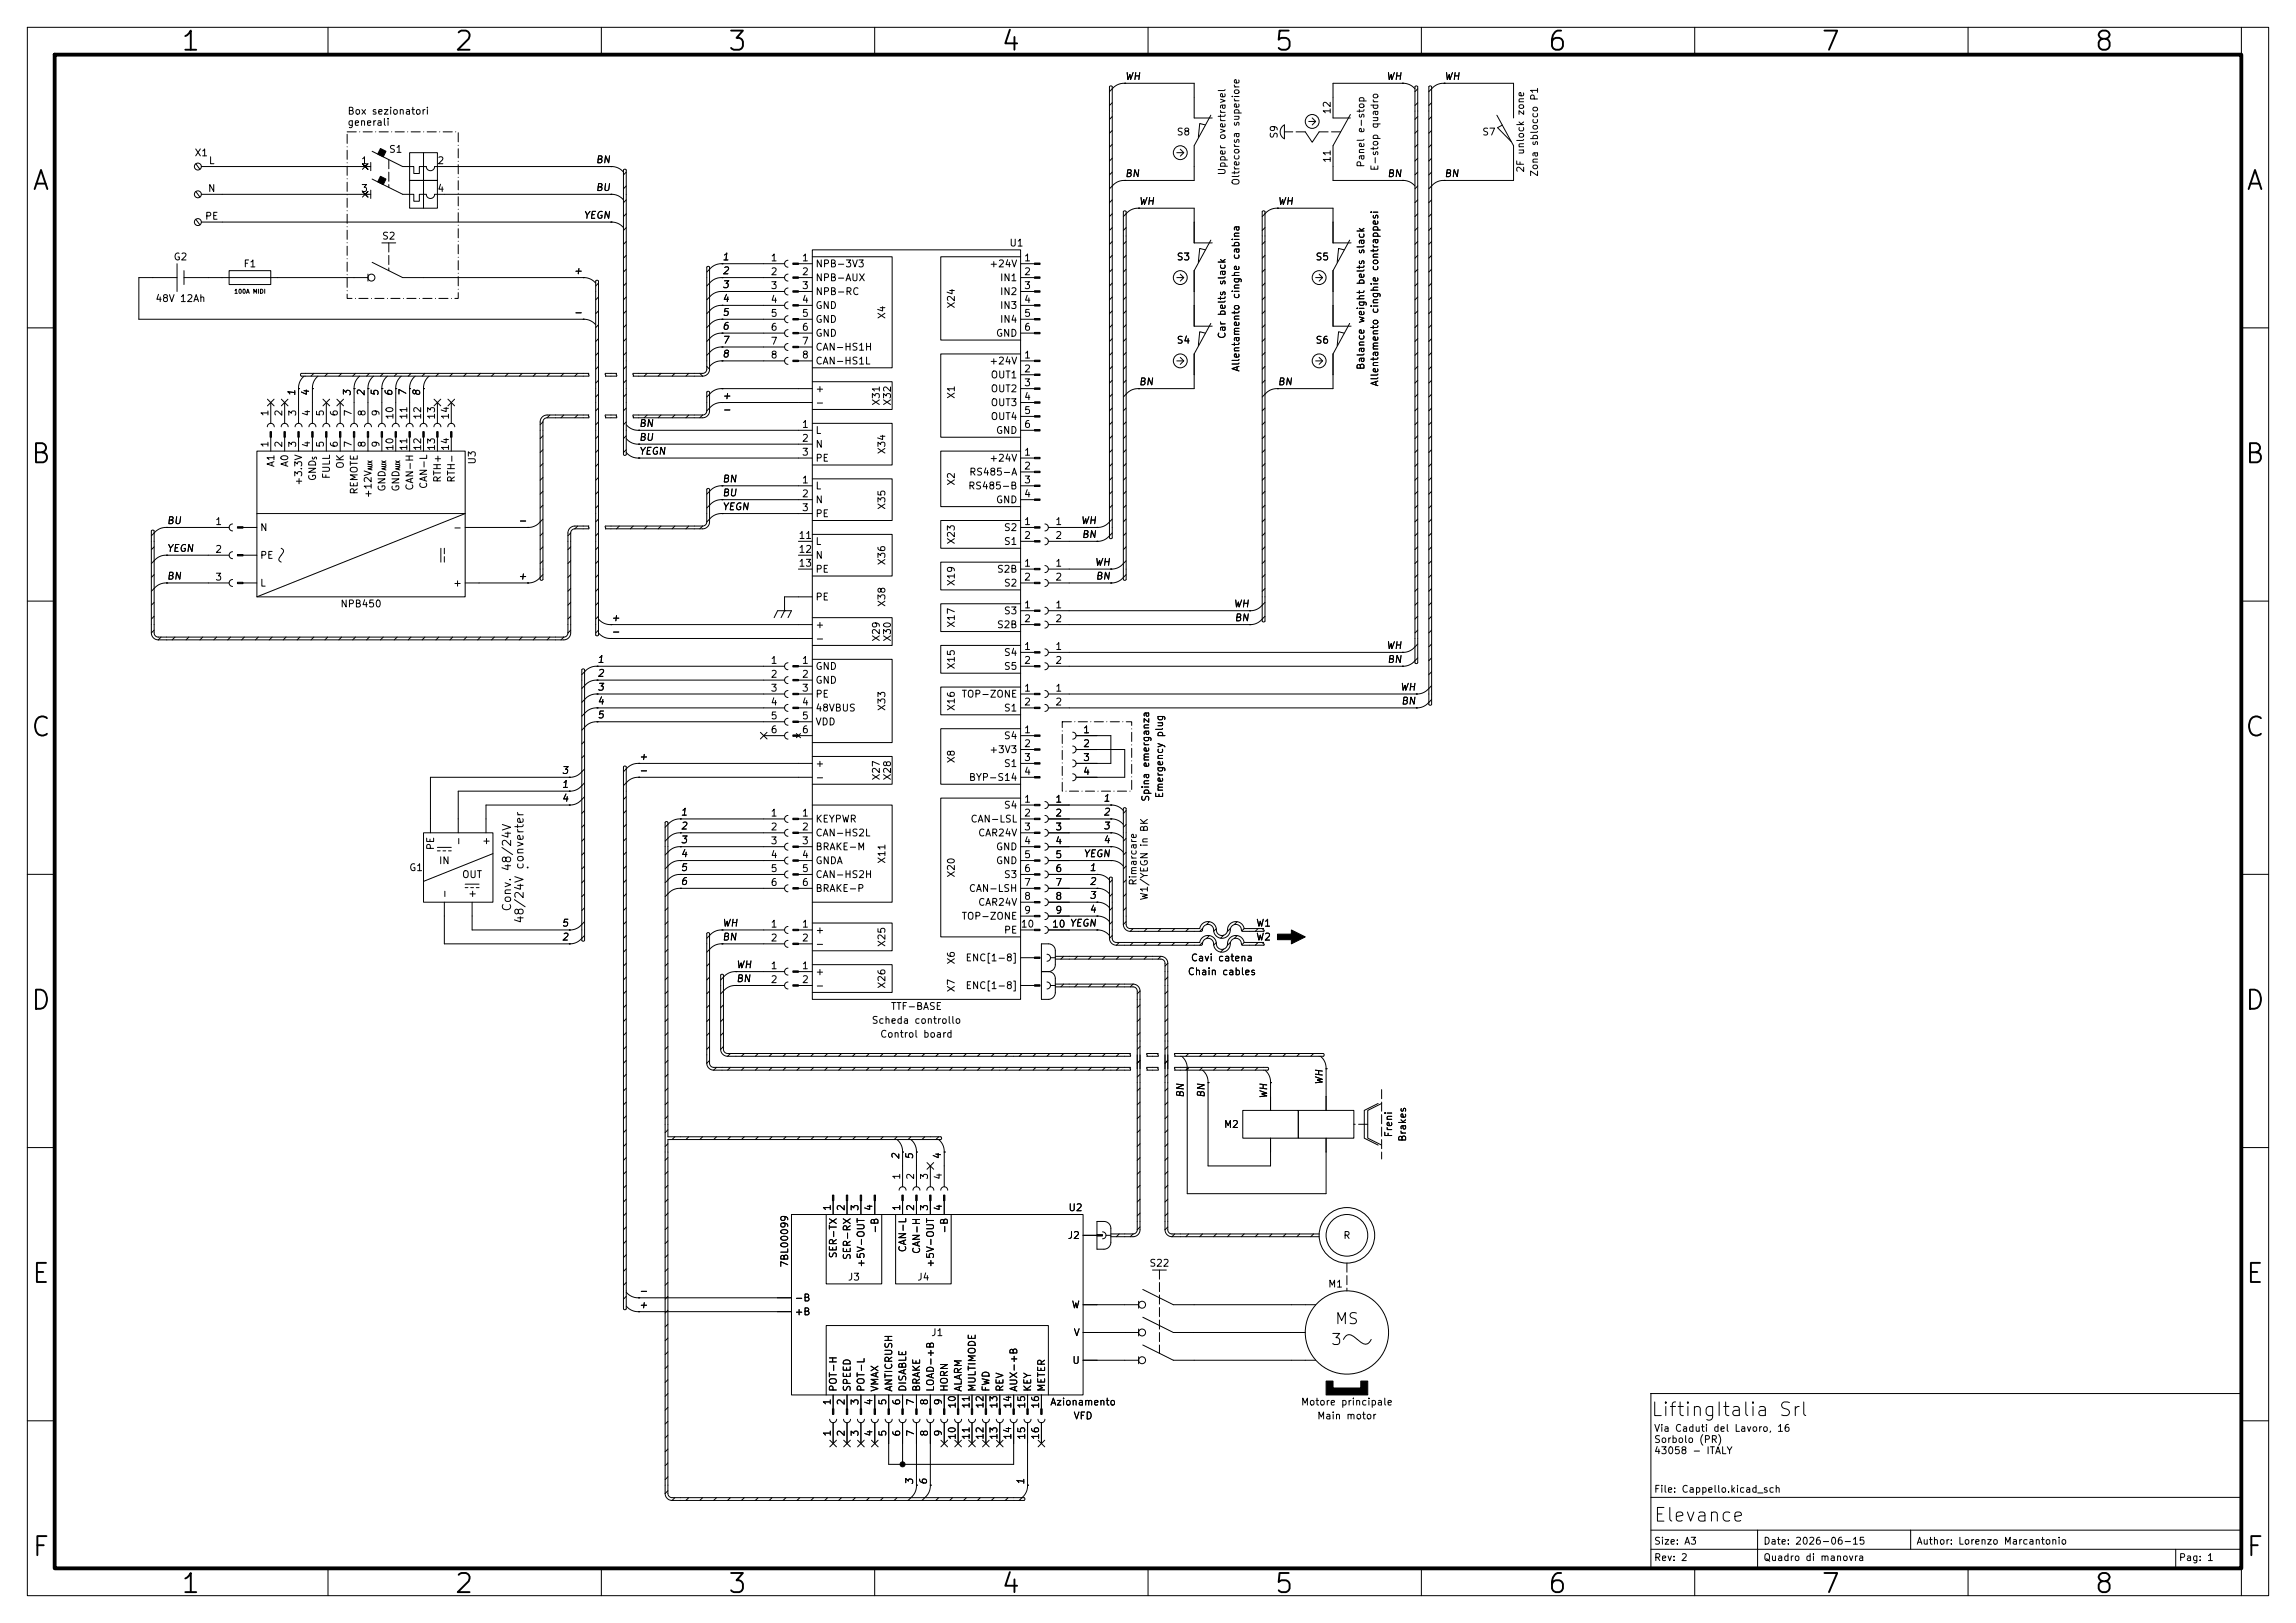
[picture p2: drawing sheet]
<svg xmlns="http://www.w3.org/2000/svg" width="420mm" height="297mm" viewBox="0 0 420 297" stroke-linecap="round" stroke-linejoin="round" font-family="sans-serif">
<defs><g id="words">
<g font-size="3.5">
<text x="32.9" y="10.2">1</text>
<text x="82.9" y="10.2">2</text>
<text x="132.9" y="10.2">3</text>
<text x="182.9" y="10.2">4</text>
<text x="232.9" y="10.2">5</text>
<text x="282.9" y="10.2">6</text>
<text x="332.9" y="10.2">7</text>
<text x="382.9" y="10.2">8</text>
<text x="5.6" y="35.7">A</text>
<text x="410.6" y="35.7">A</text>
<text x="5.4" y="85.7">B</text>
<text x="410.4" y="85.7">B</text>
<text x="5.4" y="135.7">C</text>
<text x="410.4" y="135.7">C</text>
<text x="5.4" y="185.7">D</text>
<text x="410.4" y="185.7">D</text>
<text x="5.6" y="235.7">E</text>
<text x="410.6" y="235.7">E</text>
<text x="5.6" y="285.7">F</text>
<text x="410.6" y="285.7">F</text>
<text x="32.9" y="292.4">1</text>
<text x="82.9" y="292.4">2</text>
<text x="132.9" y="292.4">3</text>
<text x="182.9" y="292.4">4</text>
<text x="232.9" y="292.4">5</text>
<text x="282.9" y="292.4">6</text>
<text x="332.9" y="292.4">7</text>
<text x="382.9" y="292.4">8</text>
</g>
<g font-size="2.5">
<text x="301.8" y="259.8">LiftingItalia Srl</text>
<text x="302.3" y="279.1">Elevance</text>
</g>
<g font-size="2">
<text x="244" y="242.8">MS</text>
<text x="243.3" y="246.7">3</text>
</g>
<g font-size="1.5">
<text x="93.9" y="166.9" transform="rotate(-90 93.9 166.9)">Conv. 48/24V</text>
<text x="96.2" y="169.1" transform="rotate(-90 96.2 169.1)">48/24V converter</text>
</g>
<g font-size="1.3">
<text x="205.7" y="14.9">WH</text>
<text x="253.5" y="14.9">WH</text>
<text x="264.1" y="14.9">WH</text>
<text x="63.5" y="21.3">Box sezionatori</text>
<text x="63.5" y="23.3">generali</text>
<text x="243.7" y="21" transform="rotate(-90 243.7 21)">12</text>
<text x="35.5" y="28.9">X1</text>
<text x="71.1" y="28.3">S1</text>
<text x="215.1" y="25.1">S8</text>
<text x="234" y="25.5" transform="rotate(-90 234 25.5)">S9</text>
<text x="243.7" y="29.9" transform="rotate(-90 243.7 29.9)">11</text>
<text x="271" y="25.1">S7</text>
<text x="37.9" y="35.4">N</text>
<text x="38.1" y="30.3">L</text>
<text x="65.9" y="30.3">1</text>
<text x="65.9" y="35.4">3</text>
<text x="79.9" y="30.3">2</text>
<text x="79.9" y="35.4">4</text>
<text x="108.9" y="30.2">BN</text>
<text x="108.9" y="35.3">BU</text>
<text x="205.7" y="32.7">BN</text>
<text x="224.5" y="32.2" transform="rotate(-90 224.5 32.2)">Upper overtravel</text>
<text x="227" y="34.1" transform="rotate(-90 227 34.1)">Oltrecorsa superiore</text>
<text x="249.9" y="30.8" transform="rotate(-90 249.9 30.8)">Panel e-stop</text>
<text x="252.4" y="31.4" transform="rotate(-90 252.4 31.4)">E-stop quadro</text>
<text x="253.6" y="32.7">BN</text>
<text x="264.1" y="32.7">BN</text>
<text x="279.1" y="31.7" transform="rotate(-90 279.1 31.7)">2F unlock zone</text>
<text x="281.6" y="32.5" transform="rotate(-90 281.6 32.5)">Zona sblocco P1</text>
<text x="37.4" y="40.5">PE</text>
<text x="106.6" y="40.3">YEGN</text>
<text x="208.2" y="37.8">WH</text>
<text x="233.6" y="37.8">WH</text>
<text x="31.7" y="48">G2</text>
<text x="69.8" y="44.1">S2</text>
<text x="132" y="48">1</text>
<text x="184.5" y="45.4">U1</text>
<text x="215.1" y="48">S3</text>
<text x="240.5" y="48">S5</text>
<text x="44.4" y="49.2">F1</text>
<text x="104.8" y="50.5">+</text>
<text x="132" y="50.5">2</text>
<text x="132" y="53">3</text>
<text x="140.9" y="48.1">1</text>
<text x="140.9" y="50.7">2</text>
<text x="140.9" y="53.2">3</text>
<text x="146.6" y="48.1">1</text>
<text x="146.6" y="50.7">2</text>
<text x="146.6" y="53.2">3</text>
<text x="149.1" y="49.2">NPB-3V3</text>
<text x="149.1" y="51.8">NPB-AUX</text>
<text x="180.9" y="49.2">+24V</text>
<text x="182.8" y="51.8">IN1</text>
<text x="187.2" y="48.1">1</text>
<text x="187.2" y="50.7">2</text>
<text x="187.2" y="53.2">3</text>
<text x="28.3" y="55.6">48V 12Ah</text>
<text x="104.8" y="58.1">-</text>
<text x="132" y="58.1">5</text>
<text x="132" y="55.6">4</text>
<text x="140.9" y="55.7">4</text>
<text x="140.9" y="58.3">5</text>
<text x="146.6" y="55.7">4</text>
<text x="146.6" y="58.3">5</text>
<text x="149.1" y="54.3">NPB-RC</text>
<text x="149.1" y="56.8">GND</text>
<text x="149.1" y="59.4">GND</text>
<text x="162.3" y="58.5" transform="rotate(-90 162.3 58.5)">X4</text>
<text x="175" y="56.6" transform="rotate(-90 175 56.6)">X24</text>
<text x="182.8" y="54.3">IN2</text>
<text x="182.8" y="56.8">IN3</text>
<text x="182.8" y="59.4">IN4</text>
<text x="187.2" y="55.7">4</text>
<text x="187.2" y="58.3">5</text>
<text x="132" y="63.2">7</text>
<text x="132" y="65.7">8</text>
<text x="132" y="60.7">6</text>
<text x="140.9" y="60.8">6</text>
<text x="140.9" y="63.4">7</text>
<text x="140.9" y="65.9">8</text>
<text x="146.6" y="60.8">6</text>
<text x="146.6" y="63.4">7</text>
<text x="146.6" y="65.9">8</text>
<text x="149.1" y="61.9">GND</text>
<text x="149.1" y="64.5">CAN-HS1H</text>
<text x="182.1" y="61.9">GND</text>
<text x="187.2" y="65.9">1</text>
<text x="187.2" y="60.8">6</text>
<text x="215.1" y="63.2">S4</text>
<text x="224.5" y="62.1" transform="rotate(-90 224.5 62.1)">Car belts slack</text>
<text x="240.5" y="63.2">S6</text>
<text x="149.1" y="67">CAN-HS1L</text>
<text x="180.9" y="67">+24V</text>
<text x="181.1" y="69.5">OUT1</text>
<text x="187.2" y="68.4">2</text>
<text x="187.2" y="71">3</text>
<text x="208.2" y="70.8">BN</text>
<text x="227" y="68.1" transform="rotate(-90 227 68.1)">Allentamento cinghe cabina</text>
<text x="233.6" y="70.8">BN</text>
<text x="249.9" y="67.8" transform="rotate(-90 249.9 67.8)">Balance weight belts slack</text>
<text x="252.4" y="70.8" transform="rotate(-90 252.4 70.8)">Allentamento cinghie contrappesi</text>
<text x="49.4" y="76.3" transform="rotate(-90 49.4 76.3)">1</text>
<text x="51.9" y="76.3" transform="rotate(-90 51.9 76.3)">2</text>
<text x="54.3" y="72.6" transform="rotate(-90 54.3 72.6)">1</text>
<text x="54.5" y="76.3" transform="rotate(-90 54.5 76.3)">3</text>
<text x="56.8" y="72.6" transform="rotate(-90 56.8 72.6)">4</text>
<text x="57" y="76.3" transform="rotate(-90 57 76.3)">4</text>
<text x="59.6" y="76.3" transform="rotate(-90 59.6 76.3)">5</text>
<text x="62.1" y="76.3" transform="rotate(-90 62.1 76.3)">6</text>
<text x="64.5" y="72.6" transform="rotate(-90 64.5 72.6)">3</text>
<text x="64.6" y="76.3" transform="rotate(-90 64.6 76.3)">7</text>
<text x="67" y="72.6" transform="rotate(-90 67 72.6)">2</text>
<text x="67.2" y="76.3" transform="rotate(-90 67.2 76.3)">8</text>
<text x="69.5" y="72.6" transform="rotate(-90 69.5 72.6)">5</text>
<text x="69.7" y="76.3" transform="rotate(-90 69.7 76.3)">9</text>
<text x="72.1" y="72.6" transform="rotate(-90 72.1 72.6)">6</text>
<text x="72.3" y="76.9" transform="rotate(-90 72.3 76.9)">10</text>
<text x="74.6" y="72.6" transform="rotate(-90 74.6 72.6)">7</text>
<text x="74.8" y="76.9" transform="rotate(-90 74.8 76.9)">11</text>
<text x="77.2" y="72.6" transform="rotate(-90 77.2 72.6)">8</text>
<text x="77.3" y="76.9" transform="rotate(-90 77.3 76.9)">12</text>
<text x="79.9" y="76.9" transform="rotate(-90 79.9 76.9)">13</text>
<text x="82.4" y="76.9" transform="rotate(-90 82.4 76.9)">14</text>
<text x="132" y="73.4">+</text>
<text x="132" y="75.9">-</text>
<text x="149.1" y="72.1">+</text>
<text x="149.1" y="74.6">-</text>
<text x="161.2" y="74.3" transform="rotate(-90 161.2 74.3)">X31</text>
<text x="163.3" y="74.3" transform="rotate(-90 163.3 74.3)">X32</text>
<text x="175" y="73.1" transform="rotate(-90 175 73.1)">X1</text>
<text x="181.1" y="72.1">OUT2</text>
<text x="181.1" y="74.6">OUT3</text>
<text x="181.1" y="77.2">OUT4</text>
<text x="187.2" y="73.5">4</text>
<text x="187.2" y="76.1">5</text>
<text x="49.4" y="82" transform="rotate(-90 49.4 82)">1</text>
<text x="51.9" y="82" transform="rotate(-90 51.9 82)">2</text>
<text x="54.5" y="82" transform="rotate(-90 54.5 82)">3</text>
<text x="57" y="82" transform="rotate(-90 57 82)">4</text>
<text x="59.6" y="82" transform="rotate(-90 59.6 82)">5</text>
<text x="62.1" y="82" transform="rotate(-90 62.1 82)">6</text>
<text x="64.6" y="82" transform="rotate(-90 64.6 82)">7</text>
<text x="67.2" y="82" transform="rotate(-90 67.2 82)">8</text>
<text x="69.7" y="82" transform="rotate(-90 69.7 82)">9</text>
<text x="72.3" y="82.6" transform="rotate(-90 72.3 82.6)">10</text>
<text x="74.8" y="82.6" transform="rotate(-90 74.8 82.6)">11</text>
<text x="77.3" y="82.6" transform="rotate(-90 77.3 82.6)">12</text>
<text x="79.9" y="82.6" transform="rotate(-90 79.9 82.6)">13</text>
<text x="82.4" y="82.6" transform="rotate(-90 82.4 82.6)">14</text>
<text x="116.8" y="83.5">YEGN</text>
<text x="116.8" y="81">BU</text>
<text x="116.8" y="78.4">BN</text>
<text x="146.6" y="78.6">1</text>
<text x="146.6" y="81.1">2</text>
<text x="146.6" y="83.7">3</text>
<text x="149.1" y="79.7">L</text>
<text x="149.1" y="82.2">N</text>
<text x="162.3" y="83.2" transform="rotate(-90 162.3 83.2)">X34</text>
<text x="182.1" y="79.7">GND</text>
<text x="187.2" y="83.7">1</text>
<text x="187.2" y="78.6">6</text>
<text x="50.5" y="85.6" transform="rotate(-90 50.5 85.6)">A1</text>
<text x="53" y="85.6" transform="rotate(-90 53 85.6)">A0</text>
<text x="55.6" y="89" transform="rotate(-90 55.6 89)">+3.3V</text>
<text x="58.1" y="88.1" transform="rotate(-90 58.1 88.1)">GND</text>
<text x="60.7" y="87.8" transform="rotate(-90 60.7 87.8)">FULL</text>
<text x="63.2" y="85.9" transform="rotate(-90 63.2 85.9)">OK</text>
<text x="75.9" y="89.9" transform="rotate(-90 75.9 89.9)">CAN-H</text>
<text x="78.4" y="89.6" transform="rotate(-90 78.4 89.6)">CAN-L</text>
<text x="81" y="88.4" transform="rotate(-90 81 88.4)">RTH+</text>
<text x="83.5" y="88.4" transform="rotate(-90 83.5 88.4)">RTH-</text>
<text x="87.3" y="85.1" transform="rotate(-90 87.3 85.1)">U3</text>
<text x="132" y="88.6">BN</text>
<text x="146.6" y="88.8">1</text>
<text x="149.1" y="89.9">L</text>
<text x="149.1" y="84.8">PE</text>
<text x="175" y="89" transform="rotate(-90 175 89)">X2</text>
<text x="177" y="89.9">RS485-B</text>
<text x="177.2" y="87.3">RS485-A</text>
<text x="180.9" y="84.8">+24V</text>
<text x="187.2" y="86.2">2</text>
<text x="187.2" y="88.8">3</text>
<text x="65.7" y="90.6" transform="rotate(-90 65.7 90.6)">REMOTE</text>
<text x="68.3" y="91.3" transform="rotate(-90 68.3 91.3)">+12V</text>
<text x="70.8" y="90.1" transform="rotate(-90 70.8 90.1)">GND</text>
<text x="73.4" y="90.1" transform="rotate(-90 73.4 90.1)">GND</text>
<text x="132" y="93.7">YEGN</text>
<text x="132" y="91.1">BU</text>
<text x="146.6" y="91.3">2</text>
<text x="146.6" y="93.8">3</text>
<text x="149.1" y="92.4">N</text>
<text x="149.1" y="94.9">PE</text>
<text x="162.3" y="93.4" transform="rotate(-90 162.3 93.4)">X35</text>
<text x="182.1" y="92.4">GND</text>
<text x="187.2" y="91.3">4</text>
<text x="30.4" y="101.3">YEGN</text>
<text x="30.4" y="96.2">BU</text>
<text x="39.3" y="96.4">1</text>
<text x="39.3" y="101.5">2</text>
<text x="47.5" y="97.5">N</text>
<text x="82.8" y="97.5">-</text>
<text x="94.7" y="96.2">-</text>
<text x="146" y="98.9">11</text>
<text x="146" y="101.5">12</text>
<text x="149.1" y="100">L</text>
<text x="175" y="99.7" transform="rotate(-90 175 99.7)">X23</text>
<text x="183.5" y="97.5">S2</text>
<text x="183.5" y="100">S1</text>
<text x="187.2" y="96.4">1</text>
<text x="187.2" y="98.9">2</text>
<text x="192.9" y="96.4">1</text>
<text x="192.9" y="98.9">2</text>
<text x="197.6" y="96.2">WH</text>
<text x="197.8" y="98.8">BN</text>
<text x="30.4" y="106.4">BN</text>
<text x="39.3" y="106.5">3</text>
<text x="47.5" y="107.6">L</text>
<text x="47.5" y="102.6">PE</text>
<text x="82.8" y="107.6">+</text>
<text x="94.7" y="106.4">+</text>
<text x="146" y="104">13</text>
<text x="149.1" y="102.6">N</text>
<text x="149.1" y="105.1">PE</text>
<text x="162.3" y="103.5" transform="rotate(-90 162.3 103.5)">X36</text>
<text x="175" y="107.4" transform="rotate(-90 175 107.4)">X19</text>
<text x="182.3" y="105.1">S2B</text>
<text x="183.5" y="107.6">S2</text>
<text x="187.2" y="104">1</text>
<text x="187.2" y="106.5">2</text>
<text x="192.9" y="104">1</text>
<text x="192.9" y="106.5">2</text>
<text x="200.1" y="103.8">WH</text>
<text x="200.3" y="106.4">BN</text>
<text x="62.2" y="111.5">NPB450</text>
<text x="111.7" y="114">+</text>
<text x="149.1" y="110.2">PE</text>
<text x="162.3" y="111.2" transform="rotate(-90 162.3 111.2)">X38</text>
<text x="183.5" y="112.7">S3</text>
<text x="187.2" y="111.6">1</text>
<text x="192.9" y="111.6">1</text>
<text x="225.5" y="111.5">WH</text>
<text x="225.7" y="114">BN</text>
<text x="111.7" y="116.5">-</text>
<text x="149.1" y="115.3">+</text>
<text x="149.1" y="117.8">-</text>
<text x="161.2" y="117.5" transform="rotate(-90 161.2 117.5)">X29</text>
<text x="163.3" y="117.5" transform="rotate(-90 163.3 117.5)">X30</text>
<text x="175" y="115" transform="rotate(-90 175 115)">X17</text>
<text x="182.3" y="115.3">S2B</text>
<text x="187.2" y="119.2">1</text>
<text x="187.2" y="114.2">2</text>
<text x="192.9" y="114.2">2</text>
<text x="192.9" y="119.2">1</text>
<text x="253.5" y="119.1">WH</text>
<text x="109.1" y="124.2">2</text>
<text x="109.1" y="121.6">1</text>
<text x="140.9" y="121.8">1</text>
<text x="140.9" y="124.3">2</text>
<text x="146.6" y="121.8">1</text>
<text x="146.6" y="124.3">2</text>
<text x="149.1" y="122.9">GND</text>
<text x="149.1" y="125.4">GND</text>
<text x="175" y="122.6" transform="rotate(-90 175 122.6)">X15</text>
<text x="183.5" y="120.3">S4</text>
<text x="183.5" y="122.9">S5</text>
<text x="187.2" y="121.8">2</text>
<text x="192.9" y="121.8">2</text>
<text x="253.6" y="121.6">BN</text>
<text x="109.1" y="131.8">5</text>
<text x="109.1" y="129.2">4</text>
<text x="109.1" y="126.7">3</text>
<text x="140.9" y="126.9">3</text>
<text x="140.9" y="129.4">4</text>
<text x="140.9" y="131.9">5</text>
<text x="146.6" y="126.9">3</text>
<text x="146.6" y="129.4">4</text>
<text x="146.6" y="131.9">5</text>
<text x="149.1" y="128">PE</text>
<text x="149.1" y="130.5">48VBUS</text>
<text x="162.3" y="130.2" transform="rotate(-90 162.3 130.2)">X33</text>
<text x="175" y="130.2" transform="rotate(-90 175 130.2)">X16</text>
<text x="175.8" y="128">TOP-ZONE</text>
<text x="183.5" y="130.5">S1</text>
<text x="187.2" y="126.9">1</text>
<text x="187.2" y="129.4">2</text>
<text x="192.9" y="126.9">1</text>
<text x="192.9" y="129.4">2</text>
<text x="256" y="126.7">WH</text>
<text x="256.2" y="129.2">BN</text>
<text x="140.9" y="134.5">6</text>
<text x="146.6" y="134.5">6</text>
<text x="149.1" y="133">VDD</text>
<text x="183.5" y="135.6">S4</text>
<text x="187.2" y="134.5">1</text>
<text x="187.2" y="137">2</text>
<text x="198" y="134.5">1</text>
<text x="198" y="137">2</text>
<text x="102.6" y="141.9">3</text>
<text x="116.8" y="141.9">-</text>
<text x="116.8" y="139.4">+</text>
<text x="149.1" y="140.7">+</text>
<text x="149.1" y="143.2">-</text>
<text x="161.2" y="142.9" transform="rotate(-90 161.2 142.9)">X27</text>
<text x="163.3" y="142.9" transform="rotate(-90 163.3 142.9)">X28</text>
<text x="175" y="139.8" transform="rotate(-90 175 139.8)">X8</text>
<text x="177.1" y="143.2">BYP-S14</text>
<text x="180.9" y="138.1">+3V3</text>
<text x="183.5" y="140.7">S1</text>
<text x="187.2" y="139.6">3</text>
<text x="187.2" y="142.1">4</text>
<text x="198" y="139.6">3</text>
<text x="198" y="142.1">4</text>
<text x="102.6" y="144.5">1</text>
<text x="102.6" y="147">4</text>
<text x="124.4" y="149.6">1</text>
<text x="140.9" y="149.7">1</text>
<text x="146.6" y="149.7">1</text>
<text x="183.5" y="148.3">S4</text>
<text x="187.2" y="147.2">1</text>
<text x="187.2" y="149.7">2</text>
<text x="192.9" y="147.2">1</text>
<text x="192.9" y="149.7">2</text>
<text x="201.7" y="149.6">2</text>
<text x="201.7" y="147">1</text>
<text x="210.5" y="146.8" transform="rotate(-90 210.5 146.8)">Spina emerganza</text>
<text x="213.1" y="146.2" transform="rotate(-90 213.1 146.2)">Emergency plug</text>
<text x="79.7" y="155.7" transform="rotate(-90 79.7 155.7)">PE</text>
<text x="84.8" y="154.8" transform="rotate(-90 84.8 154.8)">-</text>
<text x="89.9" y="154.8" transform="rotate(-90 89.9 154.8)">+</text>
<text x="124.4" y="154.6">3</text>
<text x="124.4" y="152.1">2</text>
<text x="140.9" y="152.3">2</text>
<text x="140.9" y="154.8">3</text>
<text x="146.6" y="152.3">2</text>
<text x="146.6" y="154.8">3</text>
<text x="149.1" y="150.8">KEYPWR</text>
<text x="149.1" y="153.4">CAN-HS2L</text>
<text x="149.1" y="155.9">BRAKE-M</text>
<text x="177.4" y="150.8">CAN-LSL</text>
<text x="178.8" y="153.4">CAR24V</text>
<text x="182.1" y="155.9">GND</text>
<text x="187.2" y="152.3">3</text>
<text x="187.2" y="154.8">4</text>
<text x="192.9" y="152.3">3</text>
<text x="192.9" y="154.8">4</text>
<text x="201.7" y="152.1">3</text>
<text x="201.7" y="154.6">4</text>
<text x="74.8" y="159.7">G1</text>
<text x="80.2" y="158.4">IN</text>
<text x="84.4" y="161">OUT</text>
<text x="124.4" y="159.7">5</text>
<text x="124.4" y="157.2">4</text>
<text x="140.9" y="157.3">4</text>
<text x="140.9" y="159.9">5</text>
<text x="146.6" y="157.3">4</text>
<text x="146.6" y="159.9">5</text>
<text x="149.1" y="158.4">GNDA</text>
<text x="149.1" y="161">CAN-HS2H</text>
<text x="162.3" y="158.2" transform="rotate(-90 162.3 158.2)">X11</text>
<text x="175" y="160.7" transform="rotate(-90 175 160.7)">X20</text>
<text x="182.1" y="158.4">GND</text>
<text x="183.5" y="161">S3</text>
<text x="187.2" y="157.3">5</text>
<text x="187.2" y="159.9">6</text>
<text x="192.9" y="157.3">5</text>
<text x="192.9" y="159.9">6</text>
<text x="198.1" y="157.2">YEGN</text>
<text x="199.2" y="159.7">1</text>
<text x="82.2" y="164.5" transform="rotate(-90 82.2 164.5)">-</text>
<text x="87.3" y="164.5" transform="rotate(-90 87.3 164.5)">+</text>
<text x="124.4" y="162.3">6</text>
<text x="140.9" y="162.4">6</text>
<text x="146.6" y="162.4">6</text>
<text x="149.1" y="163.5">BRAKE-P</text>
<text x="177.1" y="163.5">CAN-LSH</text>
<text x="178.8" y="166.1">CAR24V</text>
<text x="187.2" y="162.4">7</text>
<text x="187.2" y="165">8</text>
<text x="187.2" y="167.5">9</text>
<text x="192.9" y="162.4">7</text>
<text x="192.9" y="165">8</text>
<text x="192.9" y="167.5">9</text>
<text x="199.2" y="162.3">2</text>
<text x="199.2" y="164.8">3</text>
<text x="199.2" y="167.3">4</text>
<text x="208.2" y="162.2" transform="rotate(-90 208.2 162.2)">Rimarcare</text>
<text x="210.3" y="164.9" transform="rotate(-90 210.3 164.9)">W1/YEGN in BK</text>
<text x="102.6" y="169.9">5</text>
<text x="102.6" y="172.4">2</text>
<text x="132" y="169.9">WH</text>
<text x="132" y="172.4">BN</text>
<text x="140.9" y="170">1</text>
<text x="140.9" y="172.6">2</text>
<text x="146.6" y="170">1</text>
<text x="146.6" y="172.6">2</text>
<text x="149.1" y="171.1">+</text>
<text x="149.1" y="173.7">-</text>
<text x="162.3" y="173.4" transform="rotate(-90 162.3 173.4)">X25</text>
<text x="175.8" y="168.6">TOP-ZONE</text>
<text x="183.5" y="171.1">PE</text>
<text x="186.6" y="170">10</text>
<text x="192.3" y="170">10 YEGN</text>
<text x="229.7" y="172.4">W2</text>
<text x="229.7" y="169.9">W1</text>
<text x="134.5" y="177.5">WH</text>
<text x="140.9" y="177.7">1</text>
<text x="146.6" y="177.7">1</text>
<text x="149.1" y="178.8">+</text>
<text x="175" y="176.6" transform="rotate(-90 175 176.6)">X6</text>
<text x="176.5" y="176.2">ENC[1-8]</text>
<text x="217.2" y="178.8">Chain cables</text>
<text x="217.7" y="176.2">Cavi catena</text>
<text x="134.5" y="180">BN</text>
<text x="140.9" y="180.2">2</text>
<text x="146.6" y="180.2">2</text>
<text x="149.1" y="181.3">-</text>
<text x="162.3" y="181" transform="rotate(-90 162.3 181)">X26</text>
<text x="162.9" y="185.1">TTF-BASE</text>
<text x="175" y="181.7" transform="rotate(-90 175 181.7)">X7</text>
<text x="176.5" y="181.3">ENC[1-8]</text>
<text x="159.3" y="187.7">Scheda controllo</text>
<text x="160.9" y="190.2">Control board</text>
<text x="216.9" y="201" transform="rotate(-90 216.9 201)">BN</text>
<text x="220.7" y="201" transform="rotate(-90 220.7 201)">BN</text>
<text x="232.1" y="201.2" transform="rotate(-90 232.1 201.2)">WH</text>
<text x="242.3" y="198.7" transform="rotate(-90 242.3 198.7)">WH</text>
<text x="223.8" y="206.7">M2</text>
<text x="255" y="208.2" transform="rotate(-90 255 208.2)">Freni</text>
<text x="257.5" y="209" transform="rotate(-90 257.5 209)">Brakes</text>
<text x="164.8" y="212.3" transform="rotate(-90 164.8 212.3)">2</text>
<text x="165" y="216" transform="rotate(-90 165 216)">1</text>
<text x="167.3" y="212.3" transform="rotate(-90 167.3 212.3)">5</text>
<text x="167.5" y="216" transform="rotate(-90 167.5 216)">2</text>
<text x="170" y="216" transform="rotate(-90 170 216)">3</text>
<text x="172.4" y="212.3" transform="rotate(-90 172.4 212.3)">4</text>
<text x="172.6" y="216" transform="rotate(-90 172.6 216)">4</text>
<text x="152.3" y="221.7" transform="rotate(-90 152.3 221.7)">1</text>
<text x="154.8" y="221.7" transform="rotate(-90 154.8 221.7)">2</text>
<text x="157.3" y="221.7" transform="rotate(-90 157.3 221.7)">3</text>
<text x="159.9" y="221.7" transform="rotate(-90 159.9 221.7)">4</text>
<text x="165" y="221.7" transform="rotate(-90 165 221.7)">1</text>
<text x="167.5" y="221.7" transform="rotate(-90 167.5 221.7)">2</text>
<text x="170" y="221.7" transform="rotate(-90 170 221.7)">3</text>
<text x="172.6" y="221.7" transform="rotate(-90 172.6 221.7)">4</text>
<text x="195.3" y="221.9">U2</text>
<text x="161" y="225.8" transform="rotate(-90 161 225.8)">-B</text>
<text x="173.7" y="225.8" transform="rotate(-90 173.7 225.8)">-B</text>
<text x="195.2" y="227">J2</text>
<text x="245.6" y="227">R</text>
<text x="144.5" y="232" transform="rotate(-90 144.5 232)">7BL00099</text>
<text x="153.4" y="230.4" transform="rotate(-90 153.4 230.4)">SER-TX</text>
<text x="155.9" y="230.7" transform="rotate(-90 155.9 230.7)">SER-RX</text>
<text x="158.4" y="232.1" transform="rotate(-90 158.4 232.1)">+5V-OUT</text>
<text x="166.1" y="229.3" transform="rotate(-90 166.1 229.3)">CAN-L</text>
<text x="168.6" y="229.6" transform="rotate(-90 168.6 229.6)">CAN-H</text>
<text x="171.1" y="232.1" transform="rotate(-90 171.1 232.1)">+5V-OUT</text>
<text x="210.1" y="232.1">S22</text>
<text x="116.8" y="239.7">+</text>
<text x="116.8" y="237.2">-</text>
<text x="145.3" y="238.5">-B</text>
<text x="155" y="234.6">J3</text>
<text x="167.7" y="234.6">J4</text>
<text x="195.9" y="239.7">W</text>
<text x="242.8" y="235.9">M1</text>
<text x="145.3" y="241">+B</text>
<text x="170.2" y="244.8">J1</text>
<text x="196.3" y="244.8">V</text>
<text x="196.1" y="249.9">U</text>
<text x="152.3" y="257.3" transform="rotate(-90 152.3 257.3)">1</text>
<text x="153.4" y="254.8" transform="rotate(-90 153.4 254.8)">POT-H</text>
<text x="154.8" y="257.3" transform="rotate(-90 154.8 257.3)">2</text>
<text x="155.9" y="254.8" transform="rotate(-90 155.9 254.8)">SPEED</text>
<text x="157.3" y="257.3" transform="rotate(-90 157.3 257.3)">3</text>
<text x="158.4" y="254.8" transform="rotate(-90 158.4 254.8)">POT-L</text>
<text x="159.9" y="257.3" transform="rotate(-90 159.9 257.3)">4</text>
<text x="161" y="254.8" transform="rotate(-90 161 254.8)">VMAX</text>
<text x="162.4" y="257.3" transform="rotate(-90 162.4 257.3)">5</text>
<text x="163.5" y="254.8" transform="rotate(-90 163.5 254.8)">ANTICRUSH</text>
<text x="165" y="257.3" transform="rotate(-90 165 257.3)">6</text>
<text x="166.1" y="254.8" transform="rotate(-90 166.1 254.8)">DISABLE</text>
<text x="167.5" y="257.3" transform="rotate(-90 167.5 257.3)">7</text>
<text x="168.6" y="254.8" transform="rotate(-90 168.6 254.8)">BRAKE</text>
<text x="170" y="257.3" transform="rotate(-90 170 257.3)">8</text>
<text x="171.1" y="254.8" transform="rotate(-90 171.1 254.8)">LOAD-+B</text>
<text x="172.6" y="257.3" transform="rotate(-90 172.6 257.3)">9</text>
<text x="173.7" y="254.8" transform="rotate(-90 173.7 254.8)">HORN</text>
<text x="175.1" y="257.9" transform="rotate(-90 175.1 257.9)">10</text>
<text x="176.2" y="254.8" transform="rotate(-90 176.2 254.8)">ALARM</text>
<text x="177.7" y="257.9" transform="rotate(-90 177.7 257.9)">11</text>
<text x="178.8" y="254.8" transform="rotate(-90 178.8 254.8)">MULTIMODE</text>
<text x="180.2" y="257.9" transform="rotate(-90 180.2 257.9)">12</text>
<text x="181.3" y="254.8" transform="rotate(-90 181.3 254.8)">FWD</text>
<text x="182.7" y="257.9" transform="rotate(-90 182.7 257.9)">13</text>
<text x="183.8" y="254.8" transform="rotate(-90 183.8 254.8)">REV</text>
<text x="185.3" y="257.9" transform="rotate(-90 185.3 257.9)">14</text>
<text x="186.4" y="254.8" transform="rotate(-90 186.4 254.8)">AUX-+B</text>
<text x="187.8" y="257.9" transform="rotate(-90 187.8 257.9)">15</text>
<text x="188.9" y="254.8" transform="rotate(-90 188.9 254.8)">KEY</text>
<text x="190.4" y="257.9" transform="rotate(-90 190.4 257.9)">16</text>
<text x="191.5" y="254.8" transform="rotate(-90 191.5 254.8)">METER</text>
<text x="192" y="257.5">Azionamento</text>
<text x="237.9" y="257.5">Motore principale</text>
<text x="152.3" y="263" transform="rotate(-90 152.3 263)">1</text>
<text x="154.8" y="263" transform="rotate(-90 154.8 263)">2</text>
<text x="157.3" y="263" transform="rotate(-90 157.3 263)">3</text>
<text x="159.9" y="263" transform="rotate(-90 159.9 263)">4</text>
<text x="162.4" y="263" transform="rotate(-90 162.4 263)">5</text>
<text x="165" y="263" transform="rotate(-90 165 263)">6</text>
<text x="167.5" y="263" transform="rotate(-90 167.5 263)">7</text>
<text x="170" y="263" transform="rotate(-90 170 263)">8</text>
<text x="172.6" y="263" transform="rotate(-90 172.6 263)">9</text>
<text x="175.1" y="263.6" transform="rotate(-90 175.1 263.6)">10</text>
<text x="177.7" y="263.6" transform="rotate(-90 177.7 263.6)">11</text>
<text x="180.2" y="263.6" transform="rotate(-90 180.2 263.6)">12</text>
<text x="182.7" y="263.6" transform="rotate(-90 182.7 263.6)">13</text>
<text x="185.3" y="263.6" transform="rotate(-90 185.3 263.6)">14</text>
<text x="187.8" y="263.6" transform="rotate(-90 187.8 263.6)">15</text>
<text x="190.4" y="263.6" transform="rotate(-90 190.4 263.6)">16</text>
<text x="196.3" y="260">VFD</text>
<text x="240.8" y="260">Main motor</text>
<text x="302.5" y="262.3">Via Caduti del Lavoro, 16</text>
<text x="302.5" y="264.4">Sorbolo (PR)</text>
<text x="302.5" y="266.4">43058 - ITALY</text>
<text x="167.3" y="271.9" transform="rotate(-90 167.3 271.9)">3</text>
<text x="169.9" y="271.9" transform="rotate(-90 169.9 271.9)">6</text>
<text x="187.7" y="271.9" transform="rotate(-90 187.7 271.9)">1</text>
<text x="302.5" y="273.5">File: Cappello.kicad_sch</text>
<text x="302.5" y="283">Size: A3</text>
<text x="302.5" y="286">Rev: 2</text>
<text x="322.5" y="286">Quadro di manovra</text>
<text x="322.5" y="283">Date: 2026-06-15</text>
<text x="350.5" y="283">Author: Lorenzo Marcantonio</text>
<text x="398.5" y="286">Pag: 1</text>
</g>
<g font-size=".8">
<text x="42.8" y="53.9">100A MIDI</text>
<text x="58.1" y="84.2" transform="rotate(-90 58.1 84.2)">S</text>
<text x="68.3" y="86.1" transform="rotate(-90 68.3 86.1)">AUX</text>
<text x="70.8" y="86.1" transform="rotate(-90 70.8 86.1)">AUX</text>
<text x="73.4" y="86.1" transform="rotate(-90 73.4 86.1)">AUX</text>
</g>
</g></defs>
<path d="M10 10h400v277h-400z" fill="none" stroke="#000" stroke-width=".7"/>
<g fill="none" stroke="#000" stroke-width=".18">
<path d="M5 5h410v287h-410zM60 5v5M110 5v5M160 5v5M203 15.8l.2-.1 .3 .2v82.5l-.3 .2-.3-.2zM203.5 18.8l-.6 .5M203.5 16.3l-.6 .5M205.7 15.2a2.78 2.78 0 0 0-2.2 1.1M205.7 15.2h.1M205.7 15.2h12.7v6.4h3.3M210 5v5M256.5 15.2a2.78 2.78 0 0 1 2.3 1.1"/>
<path d="M256.5 15.2h.1M256.5 15.2h-12.7v6.4h3.2M258.9 15.8l.2-.1 .2 .2v105.4l-.2 .1-.3-.1zM259.3 18.8l-.5 .5M259.3 16.3l-.5 .5M260 5v5M261.4 15.8l.3-.1 .2 .2v113l-.3 .2-.2-.2zM261.9 16.3l-.5 .5M261.9 18.8l-.5 .5M264.2 15.2a2.78 2.78 0 0 0-2.3 1.1M264.2 15.2h.1M264.2 15.2h12.7v6.4"/>
<path d="M310 5v5M360 5v5M410 5v5M35.8 30l.8 1M35.8 35.1l.8 1M36.8 30.5h31M36.8 35.6h31M66.8 30.5l-.5-.5 1 1-.5-.5 .5-.5-1 1M66.8 35.6l-.5-.5 1 1-.5-.5 .5-.5-1 1M67.8 29.7v1.5M67.8 34.8v1.5M68.1 27.7l5.6 2.8h2v1.3h1v-1.3h1.3a.76 .76 0 0 0 .7 .7 .76 .76 0 0 0 .8-.7h32.3"/>
<path d="M68.1 32.8l5.6 2.8h2v1.2h1v-1.2h1.3a.76 .76 0 0 0 .7 .7 .76 .76 0 0 0 .8-.7h32.3M74.9 27.9h2.6v5.1h-2.6zM74.9 33h2.6v5.1h-2.6zM77.5 27.9h2.5v5.1h-2.5zM77.5 33h2.5v5.1h-2.5zM111.8 30.5a2.79 2.79 0 0 1 2.2 1M111.8 30.5h.1M111.8 35.6a2.79 2.79 0 0 1 2.2 1M111.8 35.6h.1M114.1 31h.2l.3 .1v52.1l-.3 .1-.3-.1zM114.6 36.6l-.6 .5M114.6 39.1l-.6 .5"/>
<path d="M114.6 31.5l-.6 .5M114.6 34l-.6 .5M203.5 39.1l-.6 .5M203.5 31.5l-.6 .5M203.5 29l-.6 .5M203.5 21.3l-.6 .5M203.5 36.6l-.6 .5M203.5 26.4l-.6 .5M203.5 23.9l-.6 .5M205.6 38.6h.2l.2 .1v67.3l-.3 .2-.2-.2zM205.7 33a2.78 2.78 0 0 0-2.2 1l-.6 .5M205.7 33h.1"/>
<path d="M208.3 38.1a2.78 2.78 0 0 0-2.3 1l-.5 .5M208.3 38.1h.1M208.3 38.1h10.1v6.4h3.3M215.3 27.9h1.2M215.9 27.3l.6 .6-.6 .7M220.5 22.9l-1-.3-.3 2.5M221.5 21.1l-3.1 5.6v6.3h-12.7M230.9 38.7l.3-.1 .2 .1v75l-.3 .1-.2-.1zM233.7 38.1a2.78 2.78 0 0 0-2.3 1l-.5 .5M233.7 38.1h.1M233.7 38.1h10.1v6.4h3.3M234.6 23.2l.3-.3v2.5a1.42 1.42 0 0 1-.3-2.2z"/>
<path d="M238.8 24.1l1.2 1.9 1.3-1.9M239.4 22.2h1.3M240 21.6l.7 .6-.7 .7M247 21l-3.2 5.7v6.3h12.7M256.5 33a2.78 2.78 0 0 1 2.3 1M256.5 33h.1M259.3 21.3l-.5 .5M259.3 39.1l-.5 .5M259.3 36.6l-.5 .5M259.3 34l-.5 .5M259.3 29l-.5 .5M259.3 26.4l-.5 .5"/>
<path d="M259.3 23.9l-.5 .5M259.3 31.5l-.5 .5M261.9 36.6l-.5 .5M261.9 34l-.5 .5M261.9 31.5l-.5 .5M261.9 26.4l-.5 .5M261.9 23.9l-.5 .5M261.9 21.3l-.5 .5M261.9 39.1l-.5 .5M261.9 29l-.5 .5M264.2 33a2.78 2.78 0 0 0-2.3 1M264.2 33h.1"/>
<path d="M273.8 21.1l3.1 5.6v6.3h-12.7M274.8 22.9l-.9 .5 2.5 2.5M32.4 50.8h-7v7.6h81.3M32.4 48.3v5M33.7 50.8h33.6M33.7 49.5v2.6M35.8 40.1l.8 1M36.8 40.6h75M41.9 49.5h7.6v2.6h-7.6zM67.3 50.2v1.2M68.1 48l5.6 2.8h33M69.8 44.5h2.6"/>
<path d="M106.7 50.8a2.78 2.78 0 0 1 2.3 1M106.7 50.8h.1M106.7 58.4a2.78 2.78 0 0 1 2.3 1M106.7 58.4h.1M109 51.4l.3-.1 .2 .1v64.8l-.3 .2-.2-.2zM109.5 51.8l-.5 .5M109.5 54.4l-.5 .5M109.5 59.4l-.5 .5M109.5 56.9l-.5 .5M111.8 40.6a2.79 2.79 0 0 1 2.2 1.1M111.8 40.6h.1M114.6 46.7l-.6 .5"/>
<path d="M114.6 49.3l-.6 .5M114.6 54.4l-.6 .5M114.6 56.9l-.6 .5M114.6 59.4l-.6 .5M114.6 51.8l-.6 .5M114.6 44.2l-.6 .5M114.6 41.7l-.6 .5M132.1 58.4a2.78 2.78 0 0 0-2.3 1l-.5 .5M132.1 58.4h.1M132.1 50.8a2.78 2.78 0 0 0-2.3 1l-.5 .5M132.1 50.8h.1M132.1 53.3a2.78 2.78 0 0 0-2.3 1.1l-.5 .5"/>
<path d="M132.1 53.3h.1M132.1 55.9a2.78 2.78 0 0 0-2.3 1l-.5 .5M132.1 55.9h.1M132.1 48.3a2.78 2.78 0 0 0-2.3 1l-.5 .5M132.1 48.3h.1M132.1 50.8h11.4M132.1 48.3h11.4M132.1 53.3h11.4M132.1 55.9h11.4M132.1 58.4h11.4M144.1 47.6a.64 .64 0 0 0-.6 .7 .64 .64 0 0 0 .6 .6M144.1 50.2a.64 .64 0 0 0-.6 .6 .64 .64 0 0 0 .6 .6"/>
<path d="M144.1 52.7a.64 .64 0 0 0-.6 .6 .64 .64 0 0 0 .6 .7M144.1 55.2a.64 .64 0 0 0-.6 .7 .64 .64 0 0 0 .6 .6M144.1 57.8a.64 .64 0 0 0-.6 .6 .64 .64 0 0 0 .6 .7M146 50.8h2.6M146 48.3h2.6M146 53.3h2.6M146 55.9h2.6M146 58.4h2.6M148.6 45.7h38.1v137.2h-38.1zM148.6 47h14.6v20.3h-14.6M186.7 47h-14.6v15.2h14.6M186.7 50.8h2.5"/>
<path d="M186.7 48.3h2.5M186.7 53.3h2.5M186.7 55.9h2.5M186.7 58.4h2.5M203.5 59.4l-.6 .5M203.5 56.9l-.6 .5M203.5 49.3l-.6 .5M203.5 41.7l-.6 .5M203.5 44.2l-.6 .5M203.5 54.4l-.6 .5M203.5 51.8l-.6 .5M203.5 46.7l-.6 .5"/>
<path d="M206 56.9l-.5 .5M206 54.4l-.5 .5M206 46.7l-.5 .5M206 41.7l-.5 .5M206 59.4l-.5 .5M206 51.8l-.5 .5M206 49.3l-.5 .5M206 44.2l-.5 .5M215.3 50.8h1.2M215.9 50.2l.6 .6-.6 .6M220.5 45.7l-1-.2-.3 2.5M221.5 43.9l-3.1 5.6v10.2h3.3"/>
<path d="M221.5 59.2l-3.1 5.6v6.3h-10.1M231.4 46.7l-.5 .5M231.4 41.7l-.5 .5M231.4 44.2l-.5 .5M231.4 59.4l-.5 .5M231.4 56.9l-.5 .5M231.4 54.4l-.5 .5M231.4 49.3l-.5 .5M231.4 51.8l-.5 .5M240.7 50.8h1.2M241.3 50.2l.6 .6-.6 .6M245.9 45.7l-1-.2-.3 2.5"/>
<path d="M246.9 43.9l-3.1 5.6v10.2h3.3M246.9 59.2l-3.1 5.6v6.3h-10.1M259.3 46.7l-.5 .5M259.3 44.2l-.5 .5M259.3 59.4l-.5 .5M259.3 56.9l-.5 .5M259.3 54.4l-.5 .5M259.3 51.8l-.5 .5M259.3 49.3l-.5 .5M259.3 41.7l-.5 .5M261.9 44.2l-.5 .5M261.9 41.7l-.5 .5"/>
<path d="M261.9 59.4l-.5 .5M261.9 56.9l-.5 .5M261.9 54.4l-.5 .5M261.9 51.8l-.5 .5M261.9 49.3l-.5 .5M261.9 46.7l-.5 .5M5 60h5M48.9 78.1a.64 .64 0 0 1 .6-.6 .64 .64 0 0 1 .7 .6M48.9 73.1l1.2 1.2M49.5 73.7v3.8M50.1 73.1l-1.2 1.2M51.4 78.1a.64 .64 0 0 1 .7-.6 .64 .64 0 0 1 .6 .6"/>
<path d="M51.5 73.1l1.2 1.2M52.1 73.7v3.8M52.7 73.1l-1.2 1.2M54 78.1a.64 .64 0 0 1 .6-.6 .64 .64 0 0 1 .6 .6M54.6 71.1h.1M54.6 71.1v6.4M55 68.4l52.7-.1 .1 .4-.1 .1h-52.6l-.1-.2zM55.6 68.8a2.78 2.78 0 0 0-1 2.3M56.5 78.1a.64 .64 0 0 1 .6-.6 .64 .64 0 0 1 .7 .6M57.1 71.1h.1M57.1 71.1v6.4M57.4 68.3l-.5 .5"/>
<path d="M58.2 68.8a2.78 2.78 0 0 0-1.1 2.3M59.1 78.1a.64 .64 0 0 1 .6-.6 .64 .64 0 0 1 .6 .6M59.1 73.1l1.2 1.2M59.7 73.7v3.8M59.9 68.3l-.5 .5M60.3 73.1l-1.2 1.2M61.6 78.1a.64 .64 0 0 1 .6-.6 .64 .64 0 0 1 .7 .6M61.6 73.1l1.2 1.2M62.2 73.7v3.8M62.5 68.3l-.5 .5M62.8 73.1l-1.2 1.2M64.1 78.1a.64 .64 0 0 1 .7-.6 .64 .64 0 0 1 .6 .6"/>
<path d="M64.8 71.1h.1M64.8 71.1v6.4M65 68.3l-.5 .5M65.8 68.8a2.78 2.78 0 0 0-1 2.3M66.7 78.1a.64 .64 0 0 1 .6-.6 .64 .64 0 0 1 .6 .6M67.3 71.1h.1M67.3 71.1v6.4M67.6 68.3l-.5 .5M68.3 68.8a2.78 2.78 0 0 0-1 2.3M69.2 78.1a.64 .64 0 0 1 .6-.6 .64 .64 0 0 1 .7 .6M69.8 71.1h.1M69.8 71.1v6.4"/>
<path d="M70.1 68.3l-.5 .5M70.9 68.8a2.78 2.78 0 0 0-1.1 2.3M71.8 78.1a.64 .64 0 0 1 .6-.6 .64 .64 0 0 1 .6 .6M72.4 71.1h.1M72.4 71.1v6.4M72.6 68.3l-.5 .5M73.4 68.8a2.78 2.78 0 0 0-1 2.3M74.3 78.1a.64 .64 0 0 1 .6-.6 .64 .64 0 0 1 .7 .6M74.9 71.1h.1M74.9 71.1v6.4M75.2 68.3l-.5 .5M75.9 68.8a2.78 2.78 0 0 0-1 2.3"/>
<path d="M76.8 78.1a.64 .64 0 0 1 .7-.6 .64 .64 0 0 1 .6 .6M77.5 71.1h.1M77.5 71.1v6.4M77.7 68.3l-.5 .5M78.5 68.8a2.78 2.78 0 0 0-1 2.3M79.4 78.1a.64 .64 0 0 1 .6-.6 .64 .64 0 0 1 .6 .6M79.4 73.1l1.2 1.2M80 73.7v3.8M80.3 68.3l-.5 .5M80.6 73.1l-1.2 1.2M81.9 78.1a.64 .64 0 0 1 .6-.6 .64 .64 0 0 1 .7 .6M81.9 73.1l1.3 1.2"/>
<path d="M82.5 73.7v3.8M82.8 68.3l-.5 .5M83.2 73.1l-1.3 1.2M85.3 68.3l-.5 .5M87.9 68.3l-.5 .5M90.4 68.3l-.5 .5M93 68.3l-.5 .5M95.5 68.3l-.5 .5M98 68.3l-.5 .5M99.3 77.2l-.5 .5M99.3 79.8l-.5 .5M100.1 76.5a.77 .77 0 0 0-.8 .7"/>
<path d="M100.1 76.5h7.6l.1-.2-.1-.4h-7.6a1.27 1.27 0 0 0-1.3 1.3v28.8l.3 .2 .2-.2v-28.8M100.6 75.9l-.5 .6M100.6 68.3l-.5 .5M103.1 75.9l-.5 .6M103.1 68.3l-.5 .5M105.7 75.9l-.5 .6M105.7 68.3l-.5 .5M109.5 67.1l-.5 .5M109.5 79.8l-.5 .5M109.5 77.2l-.5 .5M109.5 72.1l-.5 .5M109.5 69.6l-.5 .5"/>
<path d="M109.5 62l-.5 .5M109.5 64.5l-.5 .5M109.5 74.7l-.5 .5M110.7 76l2.1-.1v.5v.1h-2.1zM110.7 68.3h2.1v.4v.1h-2.1zM114.6 62l-.6 .5M114.6 79.8l-.6 .5M114.6 77.2l-.6 .5M114.6 74.7l-.6 .5M114.6 72.1l-.6 .5M114.6 67.1l-.6 .5M114.6 64.5l-.6 .5"/>
<path d="M114.6 69.6l-.6 .5M114.6 77.7a2.78 2.78 0 0 0 2.2 1M116.8 78.7h.1M116.8 78.7h31.8M118.4 75.9l-.5 .6M118.4 68.3l-.5 .5M120.9 75.9l-.5 .6M120.9 68.3l-.5 .5M123.4 75.9l-.5 .6M123.4 68.3l-.5 .5M126 75.9l-.5 .6M126 68.3l-.5 .5"/>
<path d="M128 68.3l.5 .5M128.5 75.9l-.5 .6M129.3 75.2a.77 .77 0 0 1-.8 .7M129.3 75.2v-3.4l.2-.2 .3 .2v3.4a1.27 1.27 0 0 1-1.3 1.3h-12.7v-.4v-.2h12.7M129.3 67.1l.5 .5M129.8 67.6v-18.7l-.3-.2-.2 .2v18.7a.77 .77 0 0 1-.8 .7h-12.7v.2v.3h12.7M129.8 67.6a1.27 1.27 0 0 1-1.3 1.2M132.1 63.5a2.78 2.78 0 0 0-2.3 1l-.5 .5M132.1 63.5h.1M132.1 66a2.78 2.78 0 0 0-2.3 1.1M132.1 66h.1M132.1 61a2.78 2.78 0 0 0-2.3 1l-.5 .5"/>
<path d="M132.1 61h.1M132.1 71.1a2.78 2.78 0 0 0-2.3 1l-.5 .5M132.1 71.1h.1M132.1 73.7a2.78 2.78 0 0 0-2.3 1l-.5 .5M132.1 73.7h.1M132.1 66h11.4M132.1 61h11.4M132.1 63.5h11.4M132.1 71.1h16.5M132.1 73.7h16.5M144.1 60.3a.64 .64 0 0 0-.6 .7 .64 .64 0 0 0 .6 .6M144.1 62.9a.64 .64 0 0 0-.6 .6 .64 .64 0 0 0 .6 .6"/>
<path d="M144.1 65.4a.64 .64 0 0 0-.6 .6 .64 .64 0 0 0 .6 .7M146 66h2.6M146 61h2.6M146 63.5h2.6M148.6 69.9h14.6v5h-14.6M148.6 77.5h14.6v7.6h-14.6M186.7 64.8h-14.6v15.2h14.6M186.7 66h2.5M186.7 61h2.5M186.7 71.1h2.5M186.7 73.7h2.5M186.7 78.7h2.5"/>
<path d="M186.7 68.6h2.5M186.7 76.2h2.5M203.5 69.6l-.6 .5M203.5 67.1l-.6 .5M203.5 74.7l-.6 .5M203.5 72.1l-.6 .5M203.5 79.8l-.6 .5M203.5 77.2l-.6 .5M203.5 64.5l-.6 .5M203.5 62l-.6 .5M206 67.1l-.5 .5M206 64.5l-.5 .5"/>
<path d="M206 69.6l-.5 .5M206 79.8l-.5 .5M206 74.7l-.5 .5M206 62l-.5 .5M206 77.2l-.5 .5M208.3 71.1a2.78 2.78 0 0 0-2.3 1l-.5 .5M208.3 71.1h.1M215.3 66h1.2M215.9 65.4l.6 .6-.6 .7M220.5 61l-1-.3-.3 2.5M231.4 67.1l-.5 .5M231.4 64.5l-.5 .5"/>
<path d="M231.4 62l-.5 .5M231.4 77.2l-.5 .5M231.4 74.7l-.5 .5M231.4 79.8l-.5 .5M231.4 69.6l-.5 .5M233.7 71.1a2.78 2.78 0 0 0-2.3 1l-.5 .5M233.7 71.1h.1M240.7 66h1.2M241.3 65.4l.6 .6-.6 .7M245.9 61l-1-.3-.3 2.5M259.3 79.8l-.5 .5M259.3 77.2l-.5 .5"/>
<path d="M259.3 74.7l-.5 .5M259.3 72.1l-.5 .5M259.3 69.6l-.5 .5M259.3 67.1l-.5 .5M259.3 64.5l-.5 .5M259.3 62l-.5 .5M261.9 79.8l-.5 .5M261.9 77.2l-.5 .5M261.9 74.7l-.5 .5M261.9 72.1l-.5 .5M261.9 69.6l-.5 .5M261.9 67.1l-.5 .5"/>
<path d="M261.9 64.5l-.5 .5M261.9 62l-.5 .5M410 60h5M30.5 96.5a2.78 2.78 0 0 0-2.3 1l-.5 .5M30.5 96.5h.1M30.5 96.5h11.4M42.5 95.9a.64 .64 0 0 0-.6 .6 .64 .64 0 0 0 .6 .7M44.4 96.5h2.6M47 82.6h38.1v26.6h-38.1zM47 94h38.1l-38.1 15.2M49.5 80v2.6M52.1 80v2.6"/>
<path d="M54.6 80v2.6M57.1 80v2.6M59.7 80v2.6M62.2 80v2.6M64.8 80v2.6M67.3 80v2.6M69.8 80v2.6M72.4 80v2.6M74.9 80v2.6M77.5 80v2.6M80 80v2.6M82.5 80v2.6"/>
<path d="M85.1 96.5h11.4M96.5 96.5h.1M99.3 95a3.9 3.9 0 0 1-1.8 1.4l-1 .1M99.3 97.5l-.5 .5M99.3 92.5l-.5 .5M99.3 89.9l-.5 .5M99.3 87.4l-.5 .5M99.3 84.8l-.5 .5M99.3 82.3l-.5 .5M104.4 97.5v18.3a1.27 1.27 0 0 1-1.3 1.3h-74.1M104.4 97.5l-.5 .5M105.2 96.8h2.5l.1-.2-.1-.3h-2.5a1.27 1.27 0 0 0-1.3 1.2v18.3"/>
<path d="M105.2 96.8a.77 .77 0 0 0-.8 .7M105.7 96.3l-.5 .5M109.5 92.5l-.5 .5M109.5 89.9l-.5 .5M109.5 87.4l-.5 .5M109.5 84.8l-.5 .5M109.5 82.3l-.5 .5M109.5 95l-.5 .5M109.5 97.5l-.5 .5M113.3 96.3l-.5 .5M114.6 82.3l-.6 .5M114.6 82.8a2.78 2.78 0 0 0 2.2 1"/>
<path d="M114.6 80.3a2.78 2.78 0 0 0 2.2 1M115.8 96.3l-.5 .5M116.8 83.8h.1M116.8 81.3h.1M116.8 83.8h31.8M116.8 81.3h31.8M118.4 96.3l-.5 .5M120.9 96.3l-.5 .5M123.4 96.3l-.5 .5M126 96.3l-.5 .5M128.5 96.3l-.5 .5M129.3 95.5v-6l.2-.1 .3 .1v6a1.27 1.27 0 0 1-1.3 1.3h-17.8v-.4v-.1h17.8"/>
<path d="M129.3 95.5a.77 .77 0 0 1-.8 .8M132.1 94a2.78 2.78 0 0 0-2.3 1l-.5 .5M132.1 94h.1M132.1 91.4a2.78 2.78 0 0 0-2.3 1.1l-.5 .5M132.1 91.4h.1M132.1 88.9a2.78 2.78 0 0 0-2.3 1l-.5 .5M132.1 88.9h.1M132.1 94h16.5M132.1 88.9h16.5M132.1 91.4h16.5M146 99.1h2.6M148.6 87.6h14.6v7.7h-14.6"/>
<path d="M148.6 97.8h14.6v7.6h-14.6M186.7 82.6h-14.6v10.1h14.6M186.7 95.3h-14.6v5h14.6M186.7 96.5h2.5M186.7 99.1h2.5M186.7 88.9h2.5M186.7 83.8h2.5M186.7 91.4h2.5M186.7 86.4h2.5M191.1 95.9a.64 .64 0 0 1 .7 .6 .64 .64 0 0 1-.7 .7M191.1 98.4a.64 .64 0 0 1 .7 .7 .64 .64 0 0 1-.7 .6M191.8 96.5h8.9"/>
<path d="M191.8 99.1h8.9M200.7 96.5h.1M200.7 99.1h.1M203.5 95a3.9 3.9 0 0 1-1.9 1.4l-.9 .1M203.5 97.5a3.9 3.9 0 0 1-1.9 1.4l-.9 .2M203.5 92.5l-.6 .5M203.5 89.9l-.6 .5M203.5 87.4l-.6 .5M203.5 84.8l-.6 .5M203.5 82.3l-.6 .5M206 95l-.5 .5M206 92.5l-.5 .5"/>
<path d="M206 89.9l-.5 .5M206 87.4l-.5 .5M206 84.8l-.5 .5M206 82.3l-.5 .5M206 97.5l-.5 .5M231.4 95l-.5 .5M231.4 92.5l-.5 .5M231.4 89.9l-.5 .5M231.4 84.8l-.5 .5M231.4 82.3l-.5 .5M231.4 97.5l-.5 .5M231.4 87.4l-.5 .5"/>
<path d="M259.3 95l-.5 .5M259.3 97.5l-.5 .5M259.3 92.5l-.5 .5M259.3 89.9l-.5 .5M259.3 87.4l-.5 .5M259.3 84.8l-.5 .5M259.3 82.3l-.5 .5M261.9 97.5l-.5 .5M261.9 92.5l-.5 .5M261.9 95l-.5 .5M261.9 89.9l-.5 .5M261.9 87.4l-.5 .5"/>
<path d="M261.9 84.8l-.5 .5M261.9 82.3l-.5 .5M5 110h5M27.7 115.8v-18.6l.2-.2 .3 .2v18.6a.77 .77 0 0 0 .8 .8h74.1M27.7 115.8a1.27 1.27 0 0 0 1.3 1.3M28.2 100.1l-.5 .5M28.2 105.2l-.5 .5M28.2 110.2l-.5 .5M28.2 112.8l-.5 .5M28.2 115.3l-.5 .5M29.5 116.6l-.5 .5M30.5 101.6a2.78 2.78 0 0 0-2.3 1l-.5 .5"/>
<path d="M30.5 101.6h.1M30.5 106.7a2.78 2.78 0 0 0-2.3 1l-.5 .5M30.5 106.7h.1M30.5 106.7h11.4M30.5 101.6h11.4M32 116.6l-.5 .5M34.5 116.6l-.5 .5M37.1 116.6l-.5 .5M39.6 116.6l-.5 .5M42.2 116.6l-.5 .5M42.5 101a.64 .64 0 0 0-.6 .6 .64 .64 0 0 0 .6 .6M42.5 106a.64 .64 0 0 0-.6 .7 .64 .64 0 0 0 .6 .6"/>
<path d="M44.4 106.7h2.6M44.4 101.6h2.6M44.7 116.6l-.5 .5M47.2 116.6l-.5 .5M49.8 116.6l-.5 .5M51.4 100.3l.5 .5-.9 1.6 .4 .5M52.3 116.6l-.5 .5M54.9 116.6l-.5 .5M57.4 116.6l-.5 .5M59.9 116.6l-.5 .5M62.5 116.6l-.5 .5M65 116.6l-.5 .5"/>
<path d="M67.6 116.6l-.5 .5M70.1 116.6l-.5 .5M72.6 116.6l-.5 .5M75.2 116.6l-.5 .5M77.7 116.6l-.5 .5M80.3 116.6l-.5 .5M80.6 100.3v2.6M81.3 100.3v1M81.3 101.9v1M82.8 116.6l-.5 .5M85.1 106.7h11.4M85.3 116.6l-.5 .5"/>
<path d="M87.9 116.6l-.5 .5M90.4 116.6l-.5 .5M93 116.6l-.5 .5M95.5 116.6l-.5 .5M96.5 106.7h.1M98 116.6l-.5 .5M99.3 105.2a3.9 3.9 0 0 1-1.8 1.4l-1 .1M99.3 102.6l-.5 .5M99.3 100.1l-.5 .5M100.6 116.6l-.5 .5M103.1 116.6l-.5 .5M103.9 115.8a.77 .77 0 0 1-.8 .8"/>
<path d="M104.4 100.1l-.5 .5M104.4 102.6l-.5 .5M104.4 105.2l-.5 .5M104.4 107.7l-.5 .5M104.4 110.2l-.5 .5M104.4 112.8l-.5 .5M104.4 115.3l-.5 .5M109.5 100.1l-.5 .5M109.5 102.6l-.5 .5M109.5 105.2l-.5 .5M109.5 107.7l-.5 .5M109.5 112.8l-.5 .5"/>
<path d="M109.5 110.2l-.5 .5M109.5 115.3l-.5 .5M109.5 113.3a2.78 2.78 0 0 0 2.3 1M109.5 115.8a2.78 2.78 0 0 0 2.3 1M111.8 114.3h.1M111.8 116.8h.1M111.8 114.3h36.8M111.8 116.8h36.8M141.6 113l.6-1.2h2.6l-.7 1.2M143.5 111.8h.1M143.5 111.8l-.6 1.2M146 101.6h2.6"/>
<path d="M146 104.1h2.6M148.6 113h14.6v5.1h-14.6M148.6 109.2h-5.1v2.6M186.7 102.9h-14.6v5.1h14.6M186.7 110.5h-14.6v5.1h14.6M186.7 118.1h-14.6v5.1h14.6M186.7 106.7h2.5M186.7 111.8h2.5M186.7 114.3h2.5M186.7 104.1h2.5M186.7 119.4h2.5M191.1 111.1a.64 .64 0 0 1 .7 .7 .64 .64 0 0 1-.7 .6"/>
<path d="M191.1 113.7a.64 .64 0 0 1 .7 .6 .64 .64 0 0 1-.7 .6M191.1 103.5a.64 .64 0 0 1 .7 .6 .64 .64 0 0 1-.7 .7M191.1 106a.64 .64 0 0 1 .7 .7 .64 .64 0 0 1-.7 .6M191.1 118.7a.64 .64 0 0 1 .7 .7 .64 .64 0 0 1-.7 .6M191.8 106.7h11.4M191.8 111.8h36.8M191.8 114.3h36.8M191.8 104.1h11.4M191.8 119.4h64.7M203.2 106.7h.1M203.2 104.1h.1M206 105.2a3.9 3.9 0 0 1-1.8 1.4l-1 .1"/>
<path d="M206 102.6a3.9 3.9 0 0 1-1.8 1.4l-1 .1M206 100.1l-.5 .5M228.6 111.8h.1M228.6 114.3h.1M231.4 110.2a3.9 3.9 0 0 1-1.8 1.4l-1 .2M231.4 112.8a3.9 3.9 0 0 1-1.8 1.4l-1 .1M231.4 107.7l-.5 .5M231.4 105.2l-.5 .5M231.4 102.6l-.5 .5M231.4 100.1l-.5 .5M256.5 119.4h.1M259.3 117.9a3.9 3.9 0 0 1-1.8 1.4l-1 .1"/>
<path d="M259.3 105.2l-.5 .5M259.3 112.8l-.5 .5M259.3 110.2l-.5 .5M259.3 100.1l-.5 .5M259.3 102.6l-.5 .5M259.3 115.3l-.5 .5M259.3 107.7l-.5 .5M261.9 117.9l-.5 .5M261.9 102.6l-.5 .5M261.9 110.2l-.5 .5M261.9 107.7l-.5 .5M261.9 100.1l-.5 .5"/>
<path d="M261.9 112.8l-.5 .5M261.9 115.3l-.5 .5M261.9 105.2l-.5 .5M410 110h5M106.5 122.5l.2-.1 .2 .2v49.5l-.2 .1-.3-.1zM106.9 138.2l-.5 .5M106.9 135.6l-.5 .5M109.2 132.1a2.78 2.78 0 0 0-2.3 1l-.5 .5M109.2 132.1h.1M109.2 129.5a2.78 2.78 0 0 0-2.3 1.1l-.5 .5M109.2 129.5h.1M109.2 124.5a2.78 2.78 0 0 0-2.3 1l-.5 .5"/>
<path d="M109.2 124.5h.1M109.2 127a2.78 2.78 0 0 0-2.3 1l-.5 .5M109.2 127h.1M109.2 121.9a2.78 2.78 0 0 0-2.3 1l-.5 .5M109.2 121.9h.1M109.2 121.9h34.3M109.2 124.5h34.3M109.2 127h34.3M109.2 129.5h34.3M109.2 132.1h34.3M116.8 139.7a2.78 2.78 0 0 0-2.2 1l-.6 .5M116.8 139.7h.1"/>
<path d="M116.8 139.7h31.8M139.1 134l1.2 1.2M139.7 134.6h3.8M140.3 134l-1.2 1.2M144.1 121.3a.64 .64 0 0 0-.6 .6 .64 .64 0 0 0 .6 .7M144.1 123.8a.64 .64 0 0 0-.6 .7 .64 .64 0 0 0 .6 .6M144.1 126.4a.64 .64 0 0 0-.6 .6 .64 .64 0 0 0 .6 .6M144.1 128.9a.64 .64 0 0 0-.6 .6 .64 .64 0 0 0 .6 .7M144.1 131.4a.64 .64 0 0 0-.6 .7 .64 .64 0 0 0 .6 .6M144.1 134a.64 .64 0 0 0-.6 .6 .64 .64 0 0 0 .6 .7M145.7 134.2l.7 .8M146 121.9h2.6"/>
<path d="M146 124.5h2.6M146 127h2.6M146 129.5h2.6M146 132.1h2.6M146 134.6h2.6M146.4 134.2l-.7 .8M148.6 120.7h14.6v15.2h-14.6M148.6 138.4h14.6v5.1h-14.6M186.7 125.7h-14.6v5.1h14.6M186.7 133.4h-14.6v10.1h14.6M186.7 121.9h2.5M186.7 127h2.5"/>
<path d="M186.7 129.5h2.5M186.7 134.6h2.5M186.7 139.7h2.5M186.7 137.2h2.5M191.1 121.3a.64 .64 0 0 1 .7 .6 .64 .64 0 0 1-.7 .7M191.1 126.4a.64 .64 0 0 1 .7 .6 .64 .64 0 0 1-.7 .6M191.1 128.9a.64 .64 0 0 1 .7 .6 .64 .64 0 0 1-.7 .7M191.8 121.9h64.7M191.8 127h67.3M191.8 129.5h67.3M196.2 134a.64 .64 0 0 1 .6 .6 .64 .64 0 0 1-.6 .7M196.2 136.5a.64 .64 0 0 1 .6 .7 .64 .64 0 0 1-.6 .6"/>
<path d="M196.2 139.1a.64 .64 0 0 1 .6 .6 .64 .64 0 0 1-.6 .6M196.8 134.6h6.4v5.1h-6.4M196.8 137.2h8.9v5h-8.9M256.5 121.9h.1M259.1 129.5h.1M259.1 127h.1M259.3 120.4a3.9 3.9 0 0 1-1.8 1.4l-1 .1M261.9 128a3.9 3.9 0 0 1-1.9 1.4l-.9 .1M261.9 125.5a3.9 3.9 0 0 1-1.9 1.4l-.9 .1M261.9 120.4l-.5 .5M261.9 122.9l-.5 .5M5 160h5"/>
<path d="M77.5 152.4h12.7v12.7h-12.7zM80 155.1h2.5M80 155.7h.5M81 155.7h.5M82 155.7h.5M90.2 156.2l-12.7 5.1M104.1 142.2h.1M104.1 144.8h.1M104.1 147.3h.1M104.1 147.3h-15.2v5.1M104.1 144.8h-20.3v7.6M104.1 142.2h-25.4v10.2"/>
<path d="M106.9 140.7a3.9 3.9 0 0 1-1.8 1.4l-1 .1M106.9 143.3a3.9 3.9 0 0 1-1.8 1.4l-1 .1M106.9 145.8a3.9 3.9 0 0 1-1.8 1.4l-1 .1M106.9 148.3l-.5 .5M106.9 150.9l-.5 .5M106.9 158.5l-.5 .5M106.9 156l-.5 .5M106.9 153.4l-.5 .5M114.1 140.3l.2-.1 .3 .1v99.2l-.3 .2-.3-.2zM114.6 158.5l-.6 .5M114.6 156l-.6 .5M114.6 153.4l-.6 .5"/>
<path d="M114.6 150.9l-.6 .5M114.6 148.3l-.6 .5M114.6 145.8l-.6 .5M116.8 142.2a2.78 2.78 0 0 0-2.2 1.1l-.6 .5M116.8 142.2h.1M116.8 142.2h31.8M124.5 157.5a2.78 2.78 0 0 0-2.3 1l-.5 .5M124.5 157.5h.1M124.5 154.9a2.78 2.78 0 0 0-2.3 1.1l-.5 .5M124.5 154.9h.1M124.5 149.9a2.78 2.78 0 0 0-2.3 1l-.5 .5M124.5 149.9h.1"/>
<path d="M124.5 152.4a2.78 2.78 0 0 0-2.3 1l-.5 .5M124.5 152.4h.1M124.5 149.9h19M124.5 152.4h19M124.5 154.9h19M124.5 157.5h19M144.1 149.2a.64 .64 0 0 0-.6 .7 .64 .64 0 0 0 .6 .6M144.1 151.8a.64 .64 0 0 0-.6 .6 .64 .64 0 0 0 .6 .6M144.1 154.3a.64 .64 0 0 0-.6 .6 .64 .64 0 0 0 .6 .7M144.1 156.8a.64 .64 0 0 0-.6 .7 .64 .64 0 0 0 .6 .6M144.1 159.4a.64 .64 0 0 0-.6 .6 .64 .64 0 0 0 .6 .7M146 149.9h2.6"/>
<path d="M146 152.4h2.6M146 154.9h2.6M146 157.5h2.6M148.6 147.3h14.6v17.8h-14.6M186.7 146.1h-14.6v25.4h14.6M186.7 149.9h2.5M186.7 152.4h2.5M186.7 154.9h2.5M186.7 157.5h2.5M186.7 147.3h2.5M186.7 142.2h2.5M191.1 146.7a.64 .64 0 0 1 .7 .6 .64 .64 0 0 1-.7 .7"/>
<path d="M191.1 149.2a.64 .64 0 0 1 .7 .7 .64 .64 0 0 1-.7 .6M191.1 151.8a.64 .64 0 0 1 .7 .6 .64 .64 0 0 1-.7 .6M191.1 154.3a.64 .64 0 0 1 .7 .6 .64 .64 0 0 1-.7 .7M191.1 156.8a.64 .64 0 0 1 .7 .7 .64 .64 0 0 1-.7 .6M191.1 159.4a.64 .64 0 0 1 .7 .6 .64 .64 0 0 1-.7 .7M191.8 149.9h11.4M191.8 152.4h11.4M191.8 154.9h11.4M191.8 157.5h11.4M191.8 147.3h11.4M196.2 141.6a.64 .64 0 0 1 .6 .6 .64 .64 0 0 1-.6 .7M203.2 152.4a2.78 2.78 0 0 1 2.3 1"/>
<path d="M203.2 152.4h.1M203.2 157.5a2.78 2.78 0 0 1 2.3 1M203.2 157.5h.1M203.2 149.9a2.78 2.78 0 0 1 2.3 1M203.2 149.9h.1M203.2 154.9a2.78 2.78 0 0 1 2.3 1.1M203.2 154.9h.1M203.2 147.3a2.78 2.78 0 0 1 2.3 1M203.2 147.3h.1M206 158.5l-.5 .5M206 153.4l-.5 .5M206 156l-.5 .5"/>
<path d="M206 148.3l-.5 .5M206 150.9l-.5 .5M410 160h5M81.3 165.1v7.6h22.8M85.1 161.8h2.5M85.1 162.4h.5M86.1 162.4h.5M86.4 165.1v5.1h17.7M87.1 162.4h.5M104.1 170.2h.1M104.1 172.7h.1M106.9 168.7a3.9 3.9 0 0 1-1.8 1.4l-1 .1"/>
<path d="M106.9 171.2a3.9 3.9 0 0 1-1.8 1.4l-1 .1M106.9 166.1l-.5 .5M106.9 163.6l-.5 .5M106.9 161l-.5 .5M114.6 163.6l-.6 .5M114.6 161l-.6 .5M114.6 176.3l-.6 .5M114.6 168.7l-.6 .5M114.6 166.1l-.6 .5M114.6 178.8l-.6 .5M114.6 173.7l-.6 .5M114.6 171.2l-.6 .5"/>
<path d="M122.2 178.8l-.5 .5M122.2 176.3l-.5 .5M122.2 168.7l-.5 .5M122.2 166.1l-.5 .5M122.2 173.7l-.5 .5M122.2 171.2l-.5 .5M124.5 160a2.78 2.78 0 0 0-2.3 1l-.5 .5M124.5 160h.1M124.5 162.6a2.78 2.78 0 0 0-2.3 1l-.5 .5M124.5 162.6h.1M124.5 160h19M124.5 162.6h19"/>
<path d="M129.8 178.8l-.5 .5M129.8 176.3l-.5 .5M132.1 170.2a2.78 2.78 0 0 0-2.3 1l-.5 .5M132.1 170.2h.1M132.1 172.7a2.78 2.78 0 0 0-2.3 1l-.5 .5M132.1 172.7h.1M132.1 170.2h11.4M132.1 172.7h11.4M134.6 177.8a2.78 2.78 0 0 0-2.3 1l-.5 .5M134.6 177.8h.1M134.6 177.8h8.9M144.1 161.9a.64 .64 0 0 0-.6 .7 .64 .64 0 0 0 .6 .6"/>
<path d="M144.1 177.2a.64 .64 0 0 0-.6 .6 .64 .64 0 0 0 .6 .6M144.1 179.7a.64 .64 0 0 0-.6 .6 .64 .64 0 0 0 .6 .7M144.1 169.5a.64 .64 0 0 0-.6 .7 .64 .64 0 0 0 .6 .6M144.1 172.1a.64 .64 0 0 0-.6 .6 .64 .64 0 0 0 .6 .7M146 160h2.6M146 162.6h2.6M146 170.2h2.6M146 177.8h2.6M146 172.7h2.6M148.6 168.9h14.6v5.1h-14.6M148.6 176.5h14.6v5.1h-14.6M186.7 160h2.5"/>
<path d="M186.7 162.6h2.5M186.7 165.1h2.5M186.7 167.6h2.5M186.7 170.2h2.5M186.7 175.3h2.5M190.5 172.7h1.3a1.27 1.27 0 0 1 1.2 1.3v2.5a1.27 1.27 0 0 1-1.2 1.3 1.27 1.27 0 0 1 1.2 1.3v2.5a1.27 1.27 0 0 1-1.2 1.3h-1.3zM190.5 177.8h1.3M191.1 161.9a.64 .64 0 0 1 .7 .7 .64 .64 0 0 1-.7 .6M191.1 164.5a.64 .64 0 0 1 .7 .6 .64 .64 0 0 1-.7 .6M191.1 167a.64 .64 0 0 1 .7 .6 .64 .64 0 0 1-.7 .7M191.1 169.5a.64 .64 0 0 1 .7 .7 .64 .64 0 0 1-.7 .6M191.5 174.6a.64 .64 0 0 1 .7 .7 .64 .64 0 0 1-.7 .6"/>
<path d="M191.5 179.7a.64 .64 0 0 1 .7 .6 .64 .64 0 0 1-.7 .7M191.8 160h8.9M191.8 162.6h8.9M191.8 165.1h8.9M191.8 167.6h8.9M191.8 170.2h8.9M192.2 175.3h.8M193 175.5h19.3a.77 .77 0 0 1 .8 .8v48.7M193 175h19.3M194.6 175l-.5 .5M197.1 175l-.5 .5M199.6 175l-.5 .5"/>
<path d="M200.7 162.6a2.78 2.78 0 0 1 2.2 1M200.7 162.6h.1M200.7 165.1a2.78 2.78 0 0 1 2.2 1M200.7 165.1h.1M200.7 167.6a2.78 2.78 0 0 1 2.2 1.1M200.7 167.6h.1M200.7 160a2.78 2.78 0 0 1 2.2 1M200.7 160h.1M200.7 170.2a2.78 2.78 0 0 1 2.2 1M200.7 170.2h.1M202.2 175l-.5 .5M202.9 171.7v-11l.3-.2 .3 .2v11a.77 .77 0 0 0 .7 .8h15.3a1.58 1.58 0 0 1 1.8-1.3 1.58 1.58 0 0 1 1.3 1.9 1.05 1.05 0 0 0 1.3 .6 1.05 1.05 0 0 0 .7-1.3 1.53 1.53 0 0 1 1.5-1.2 1.53 1.53 0 0 1 1.5 1.3"/>
<path d="M202.9 171.7a1.27 1.27 0 0 0 1.3 1.3M203.5 161l-.6 .5M203.5 163.6l-.6 .5M203.5 168.7l-.6 .5M203.5 166.1l-.6 .5M203.5 171.2l-.6 .5M204.2 173h15.5l.2-.2a1.05 1.05 0 0 1 1.2-1.1 1.05 1.05 0 0 1 .9 1.3 1.57 1.57 0 0 0 1.9 1.2 1.57 1.57 0 0 0 1.2-1.8 1.08 1.08 0 0 1 1.3-.6 1.08 1.08 0 0 1 .8 1.1l3.9 .1M204.7 175l-.5 .5M204.7 172.5l-.5 .5M205.5 169.2v-21.2l.2-.2 .3 .2v21.2a.77 .77 0 0 0 .8 .7h12.7a1.58 1.58 0 0 1 1.8-1.2 1.58 1.58 0 0 1 1.3 1.8 1.05 1.05 0 0 0 1.3 .6 1.05 1.05 0 0 0 .7-1.2 1.53 1.53 0 0 1 1.5-1.3 1.53 1.53 0 0 1 1.5 1.3M205.5 169.2a1.27 1.27 0 0 0 1.3 1.2M206 161l-.5 .5"/>
<path d="M206 166.1l-.5 .5M206 163.6l-.5 .5M206 168.7l-.5 .5M207.3 172.5l-.5 .5M207.3 175l-.5 .5M207.3 169.9l-.5 .5M209.8 169.9l-.5 .5M209.8 172.5l-.5 .5M209.8 175l-.5 .5M212.3 175a1.27 1.27 0 0 1 1.3 1.3M212.3 169.9l-.5 .5M212.3 172.5l-.5 .5"/>
<path d="M212.3 175l-.5 .5M213.6 176.3v48.7a.77 .77 0 0 0 .8 .8h26.9M213.6 176.3l-.5 .5M213.6 178.8l-.5 .5M214.9 169.9l-.5 .5M214.9 172.5l-.5 .5M217.4 172.5l-.5 .5M217.4 169.9l-.5 .5M220 169.9l-.5 .5M220 172.4l-.5 .6M221.2 168.7l-.5 .5M221.2 171.2l-.5 .6"/>
<path d="M222.5 170l-.5 .4M222.5 172.5l-.5 .4M223.8 171.1l-.5 .6M223.8 173.7l-.5 .5M225.1 169.9l-.6 .6M225.1 172.4l-.6 .6M226.3 168.7l-.5 .5M226.3 171.2l-.5 .5M227.6 172.5h3.5l-.1 .1 .3 .2-.2 .2M227.6 169.9h3.5l-.1 .2 .3 .2-.1 .1h-3.9l-.2-.1a1.05 1.05 0 0 0-1.1-1.1 1.05 1.05 0 0 0-1 1.2 1.57 1.57 0 0 1-1.8 1.3 1.57 1.57 0 0 1-1.3-1.9 1.08 1.08 0 0 0-1.2-.6 1.08 1.08 0 0 0-.8 1.2h-13.1M227.6 172.5l-.4 .4M227.6 169.9l-.4 .5"/>
<path d="M230.1 172.5l-.5 .5M230.1 169.9l-.5 .5M114.6 186.4l-.6 .5M114.6 183.9l-.6 .5M114.6 194.1l-.6 .5M114.6 196.6l-.6 .5M114.6 189l-.6 .5M114.6 191.5l-.6 .5M114.6 199.1l-.6 .5M114.6 181.4l-.6 .5M122.2 186.4l-.5 .5M122.2 196.6l-.5 .5"/>
<path d="M122.2 189l-.5 .5M122.2 181.4l-.5 .5M122.2 183.9l-.5 .5M122.2 191.5l-.5 .5M122.2 199.1l-.5 .5M122.2 194.1l-.5 .5M129.3 194.6v-23.8l.2-.1 .3 .1v23.8a.77 .77 0 0 0 .8 .7h76.2v.4v.1h-76.2M129.3 194.6a1.27 1.27 0 0 0 1.3 1.2M129.8 186.4l-.5 .5M129.8 189l-.5 .5M129.8 181.4l-.5 .5M129.8 183.9l-.5 .5"/>
<path d="M129.8 191.5l-.5 .5M129.8 194.1l-.5 .5M131.1 195.3l-.5 .5M131.8 192v-13.6l.3-.1 .2 .1v13.6a.77 .77 0 0 0 .8 .8h73.7v.4v.1h-73.7M131.8 192a1.27 1.27 0 0 0 1.3 1.3M132.3 183.9l-.5 .5M132.3 186.4l-.5 .5M132.3 189l-.5 .5M132.3 191.5l-.5 .5M133.6 192.8l-.5 .5M133.6 195.3l-.5 .5M134.6 180.3a2.78 2.78 0 0 0-2.3 1.1l-.5 .5"/>
<path d="M134.6 180.3h.1M134.6 180.3h8.9M136.1 192.8l-.5 .5M136.1 195.3l-.5 .5M138.7 195.3l-.5 .5M138.7 192.8l-.5 .5M141.2 195.3l-.5 .5M141.2 192.8l-.5 .5M143.8 192.8l-.5 .5M143.8 195.3l-.5 .5M146 180.3h2.6M146.3 195.3l-.5 .5"/>
<path d="M146.3 192.8l-.5 .5M148.8 195.3l-.5 .5M148.8 192.8l-.5 .5M151.4 192.8l-.5 .5M151.4 195.3l-.5 .5M153.9 195.3l-.5 .5M153.9 192.8l-.5 .5M156.5 195.3l-.5 .5M156.5 192.8l-.5 .5M159 195.3l-.5 .5M159 192.8l-.5 .5M161.5 192.8l-.5 .5"/>
<path d="M161.5 195.3l-.5 .5M164.1 192.8l-.5 .5M164.1 195.3l-.5 .5M166.6 195.3l-.5 .5M166.6 192.8l-.5 .5M169.2 195.3l-.5 .5M169.2 192.8l-.5 .5M171.7 192.8l-.5 .5M171.7 195.3l-.5 .5M174.2 192.8l-.5 .5M174.2 195.3l-.5 .5M176.8 195.3l-.5 .5"/>
<path d="M176.8 192.8l-.5 .5M179.3 192.8l-.5 .5M179.3 195.3l-.5 .5M181.9 192.8l-.5 .5M181.9 195.3l-.5 .5M184.4 195.3l-.5 .5M184.4 192.8l-.5 .5M186.7 180.3h2.5M186.9 192.8l-.5 .5M186.9 195.3l-.5 .5M189.5 192.8l-.5 .5M189.5 195.3l-.5 .5"/>
<path d="M192 192.8l-.5 .5M192 195.3l-.5 .5M192.2 180.3h.8M193 180.6h14.3a.77 .77 0 0 1 .7 .8v43.6M193 180.1h14.3M194.6 192.8l-.5 .5M194.6 195.3l-.5 .5M194.6 180.1l-.5 .5M197.1 192.8l-.5 .5M197.1 195.3l-.5 .5M197.1 180.1l-.5 .5M199.6 180.1l-.5 .5"/>
<path d="M199.6 192.8l-.5 .5M199.6 195.3l-.5 .5M202.2 180.1l-.5 .5M202.2 192.8l-.5 .5M202.2 195.3l-.5 .5M204.7 195.3l-.5 .5M204.7 180.1l-.5 .5M204.7 192.8l-.5 .5M207.3 180.1a1.27 1.27 0 0 1 1.2 1.3M207.3 180.1l-.5 .5M208.5 181.4v43.6a1.27 1.27 0 0 1-1.2 1.3h-4.1M208.5 194.1l-.5 .5"/>
<path d="M208.5 196.6l-.5 .5M208.5 199.1l-.5 .5M208.5 191.5l-.5 .5M208.5 181.4l-.5 .5M208.5 183.9l-.5 .5M208.5 186.4l-.5 .5M208.5 189l-.5 .5M209.8 192.8h2l.1 .4-.1 .1h-2zM209.8 195.3h2l.1 .4-.1 .1h-2zM213.6 189l-.5 .5M213.6 191.5l-.5 .5M213.6 194.1l-.5 .5"/>
<path d="M213.6 196.6l-.5 .5M213.6 186.4l-.5 .5M213.6 181.4l-.5 .5M213.6 183.9l-.5 .5M213.6 199.1l-.5 .5M214.9 195.3h17l.2 .3-.2 .2h-17zM214.9 192.8h27.2l.1 .2-.1 .3h-27.2zM216.2 193.3a2.78 2.78 0 0 1 1 2.3M217.2 195.6h.1M217.2 195.6v22.8h25.4v-10.1M217.4 192.8l-.5 .5M217.4 195.3l-.5 .5"/>
<path d="M220 195.8a2.78 2.78 0 0 1 1 2.3M220 192.8l-.5 .5M220 195.3l-.5 .5M221 198.1h.1M221 198.1v15.3h11.4v-5.1M222.5 192.8l-.5 .5M222.5 195.3l-.5 .5M225 195.3l-.5 .5M225 192.8l-.5 .5M227.6 192.8l-.5 .5M227.6 195.3l-.5 .5M230.1 192.8l-.5 .5"/>
<path d="M230.1 195.3l-.5 .5M231.4 195.8a2.78 2.78 0 0 1 1 2.3M232.4 198.1h.1M232.4 198.1v5.1M232.7 192.8l-.5 .5M235.2 192.8l-.5 .5M237.7 192.8l-.5 .5M240.3 192.8l-.5 .5M241.6 193.3a2.78 2.78 0 0 1 1 2.3M242.6 195.6h.1M242.6 195.6v7.6M5 210h5"/>
<path d="M114.6 211.8l-.6 .5M114.6 214.4l-.6 .5M114.6 204.2l-.6 .5M114.6 219.5l-.6 .5M114.6 216.9l-.6 .5M114.6 206.8l-.6 .5M114.6 209.3l-.6 .5M114.6 201.7l-.6 .5M122.2 214.4l-.5 .5M122.2 204.2l-.5 .5M122.2 206.8l-.5 .5M122.2 219.5l-.5 .5"/>
<path d="M122.2 216.9l-.5 .5M122.2 211.8l-.5 .5M122.2 209.3l-.5 .5M122.2 201.7l-.5 .5M123.4 208l-.5 .5M126 208l-.5 .5M128.5 208l-.5 .5M131.1 208l-.5 .5M133.6 208l-.5 .5M136.1 208l-.5 .5M138.7 208l-.5 .5M141.2 208l-.5 .5"/>
<path d="M143.8 208l-.5 .5M146.3 208l-.5 .5M148.8 208l-.5 .5M151.4 208l-.5 .5M152.4 219.7v2.5M153.9 208l-.5 .5M154.9 219.7v2.5M156.5 208l-.5 .5M157.5 219.7v2.5M159 208l-.5 .5M160 219.7v2.5M161.5 208l-.5 .5"/>
<path d="M164.1 208.5a2.78 2.78 0 0 1 1 2.3M164.1 208l-.5 .5M164.5 217.8a.64 .64 0 0 1 .6-.6 .64 .64 0 0 1 .6 .6M165.1 210.8h.1M165.1 210.8v6.4M165.1 219.7v2.5M166.6 208.5a2.78 2.78 0 0 1 1 2.3M166.6 208l-.5 .5M167 217.8a.64 .64 0 0 1 .6-.6 .64 .64 0 0 1 .7 .6M167.6 210.8h.1M167.6 210.8v6.4M167.6 219.7v2.5"/>
<path d="M169.2 208l-.5 .5M169.5 217.8a.64 .64 0 0 1 .7-.6 .64 .64 0 0 1 .6 .6M169.6 212.8l1.2 1.2M170.2 213.4v3.8M170.2 219.7v2.5M170.8 212.8l-1.2 1.2M171.7 208.5a2.78 2.78 0 0 1 1 2.3M171.7 208l-.5 .5M172.1 217.8a.64 .64 0 0 1 .6-.6 .64 .64 0 0 1 .7 .6M172.7 210.8h.1M172.7 210.8v6.4M172.7 219.7v2.5"/>
<path d="M208.5 201.7l-.5 .5M208.5 204.2l-.5 .5M208.5 206.8l-.5 .5M208.5 211.8l-.5 .5M208.5 214.4l-.5 .5M208.5 216.9l-.5 .5M208.5 209.3l-.5 .5M208.5 219.5l-.5 .5M213.6 201.7l-.5 .5M213.6 206.8l-.5 .5M213.6 209.3l-.5 .5M213.6 216.9l-.5 .5"/>
<path d="M213.6 219.5l-.5 .5M213.6 204.2l-.5 .5M213.6 211.8l-.5 .5M213.6 214.4l-.5 .5M227.3 203.2h10.2v5.1h-10.2zM237.5 203.2h10.1v5.1h-10.1zM252.1 201.9l-2.5 1.3v5.1l2.5 1.3M252.7 201.9l-2.5 1.3v5.1l2.5 1.3M410 210h5M114.6 222l-.6 .5M114.6 237.2l-.6 .5M114.6 234.7l-.6 .5"/>
<path d="M114.6 232.2l-.6 .5M114.6 229.6l-.6 .5M114.6 227.1l-.6 .5M114.6 224.5l-.6 .5M114.6 239a2.78 2.78 0 0 0 2.2 1M114.6 236.5a2.78 2.78 0 0 0 2.2 1M116.8 237.5h.1M116.8 237.5h28M122.2 234.7l-.5 .5M122.2 239.8l-.5 .5M122.2 237.2l-.5 .5M122.2 232.2l-.5 .5"/>
<path d="M122.2 229.6l-.5 .5M122.2 227.1l-.5 .5M122.2 224.5l-.5 .5M122.2 222l-.5 .5M144.8 222.2h53.3v33.1h-53.3zM151.1 222.2v12.7h10.2v-12.7M163.8 222.2v12.7h10.2v-12.7M198.1 238.8h10.2M198.1 226.1h2.6M200.7 223.5h1.2a1.27 1.27 0 0 1 1.3 1.3v2.5a1.27 1.27 0 0 1-1.3 1.3h-1.2zM201.7 225.4a.64 .64 0 0 1 .6 .7 .64 .64 0 0 1-.6 .6M202.3 226.1h.9"/>
<path d="M203.2 225.8h4.1M204.7 225.8l-.5 .5M207.3 225.8l-.5 .5M208 225a.77 .77 0 0 1-.7 .8M208.3 238.1v1.3M208.5 222l-.5 .5M208.5 224.5l-.5 .5M209 236l5.6 2.8h26.1M210.8 232.4h2.6M213.1 225a1.27 1.27 0 0 0 1.3 1.3M213.6 224.5l-.5 .5M213.6 222l-.5 .5"/>
<path d="M214.4 226.3h26.9M214.9 225.8l-.5 .5M217.4 225.8l-.5 .5M220 225.8l-.5 .5M222.5 225.8l-.5 .5M225 225.8l-.5 .5M227.6 225.8l-.5 .5M230.1 225.8l-.5 .5M232.7 225.8l-.5 .5M235.2 225.8l-.5 .5M237.7 225.8l-.5 .5M240.3 225.8l-.5 .5"/>
<path d="M116.8 240h.1M116.8 240h28M122.2 242.3l-.5 .5M122.2 244.9l-.5 .5M122.2 252.5l-.5 .5M122.2 255l-.5 .5M122.2 257.6l-.5 .5M122.2 249.9l-.5 .5M122.2 247.4l-.5 .5M151.1 255.3v-12.7h40.7v12.7M151.8 259.7a.64 .64 0 0 0 .6 .6 .64 .64 0 0 0 .6-.6M152.4 255.3v2.5"/>
<path d="M154.3 259.7a.64 .64 0 0 0 .6 .6 .64 .64 0 0 0 .7-.6M154.9 255.3v2.5M156.8 259.7a.64 .64 0 0 0 .7 .6 .64 .64 0 0 0 .6-.6M157.5 255.3v2.5M159.4 259.7a.64 .64 0 0 0 .6 .6 .64 .64 0 0 0 .7-.6M160 255.3v2.5M161.9 259.7a.64 .64 0 0 0 .7 .6 .64 .64 0 0 0 .6-.6M162.6 255.3v2.5M164.5 259.7a.64 .64 0 0 0 .6 .6 .64 .64 0 0 0 .6-.6M165.1 255.3v2.5M167 259.7a.64 .64 0 0 0 .6 .6 .64 .64 0 0 0 .7-.6M167.6 255.3v2.5"/>
<path d="M169.5 259.7a.64 .64 0 0 0 .7 .6 .64 .64 0 0 0 .6-.6M170.2 255.3v2.5M172.1 259.7a.64 .64 0 0 0 .6 .6 .64 .64 0 0 0 .7-.6M172.7 255.3v2.5M174.6 259.7a.64 .64 0 0 0 .7 .6 .64 .64 0 0 0 .6-.6M175.3 255.3v2.5M177.2 259.7a.64 .64 0 0 0 .6 .6 .64 .64 0 0 0 .6-.6M177.8 255.3v2.5M179.7 259.7a.64 .64 0 0 0 .6 .6 .64 .64 0 0 0 .7-.6M180.3 255.3v2.5M182.2 259.7a.64 .64 0 0 0 .7 .6 .64 .64 0 0 0 .6-.6M182.9 255.3v2.5"/>
<path d="M184.8 259.7a.64 .64 0 0 0 .6 .6 .64 .64 0 0 0 .7-.6M185.4 255.3v2.5M187.3 259.7a.64 .64 0 0 0 .7 .6 .64 .64 0 0 0 .6-.6M188 255.3v2.5M189.9 259.7a.64 .64 0 0 0 .6 .6 .64 .64 0 0 0 .6-.6M190.5 255.3v2.5M198.1 248.9h10.2M198.1 243.8h10.2M208.3 243.2v1.3M208.3 248.3v1.3M209 246.1l5.6 2.8h26.1M209 241l5.6 2.8h24.2"/>
<path d="M245.7 245.1l.4-.5a.97 .97 0 0 1 1.5 0 4.5 4.5 0 0 0 2.2 1.4l.5-.2 .5-.7M302 255h108v32h-108zM5 260h5M121.7 273.3v-122.8l.2-.2 .3 .2v57.5h49.9l.1 .3-.1 .2h-49.9v64.8a.77 .77 0 0 0 .7 .8h64.4l.2 .2-.2 .3h-64.4M121.7 273.3a1.27 1.27 0 0 0 1.2 1.3M122.2 262.6l-.5 .5M122.2 265.2l-.5 .5M122.2 272.8l-.5 .5M122.2 270.3l-.5 .5M122.2 267.7l-.5 .5M122.2 260.1l-.5 .5M123.4 274.1l-.5 .5"/>
<path d="M126 274.1l-.5 .5M128.5 274.1l-.5 .5M131.1 274.1l-.5 .5M133.6 274.1l-.5 .5M136.1 274.1l-.5 .5M138.7 274.1l-.5 .5M141.2 274.1l-.5 .5M143.8 274.1l-.5 .5M146.3 274.1l-.5 .5M148.8 274.1l-.5 .5M151.4 274.1l-.5 .5M151.8 263.6l1.2 1.2"/>
<path d="M152.4 260.3v3.9M153 263.6l-1.2 1.2M153.9 274.1l-.5 .5M154.3 263.6l1.2 1.2M154.9 260.3v3.9M155.5 263.6l-1.2 1.2M156.5 274.1l-.5 .5M156.9 263.6l1.2 1.2M157.5 260.3v3.9M158.1 263.6l-1.2 1.2M159 274.1l-.5 .5M159.4 263.6l1.2 1.2"/>
<path d="M160 260.3v3.9M160.6 263.6l-1.2 1.2M161.5 274.1l-.5 .5M162.6 260.3v7.7h22.8v-7.7M164.1 274.1l-.5 .5M165.1 260.3v7.7M167.6 271.8a2.78 2.78 0 0 1-1 2.3l-.5 .5M167.6 271.8h.1M167.6 260.3v11.5M170.2 271.8a2.78 2.78 0 0 1-1 2.3l-.5 .5M170.2 271.8h.1M170.2 260.3v11.5"/>
<path d="M171.7 274.1l-.5 .5M172.1 263.6l1.2 1.2M172.7 260.3v3.9M173.3 263.6l-1.2 1.2M174.2 274.1l-.5 .5M174.7 263.6l1.2 1.2M175.3 260.3v3.9M175.9 263.6l-1.2 1.2M176.8 274.1l-.5 .5M177.2 263.6l1.2 1.2M177.8 260.3v3.9M178.4 263.6l-1.2 1.2"/>
<path d="M179.3 274.1l-.5 .5M179.7 263.6l1.2 1.2M180.3 260.3v3.9M180.9 263.6l-1.2 1.2M181.9 274.1l-.5 .5M182.3 263.6l1.2 1.2M182.9 260.3v3.9M183.5 263.6l-1.2 1.2M184.4 274.1l-.5 .5M188 271.8a2.78 2.78 0 0 1-1.1 2.3l-.5 .5M188 271.8h.1M188 260.3v11.5"/>
<path d="M189.9 263.6l1.2 1.2M190.5 260.3v3.9M191.1 263.6l-1.2 1.2M302 274h108M321.5 280v7M349.5 280v3.5M410 260h5M60 287v5M110 287v5M160 287v5M210 287v5M260 287v5"/>
<path d="M302 283.5h108M302 280h108M310 287v5M360 287v5M398 283.5v3.5M410 287v5"/>
<circle cx="36.2" cy="35.6" r=".63"/>
<circle cx="36.2" cy="30.5" r=".63"/>
<circle cx="215.9" cy="27.9" r="1.27"/>
<circle cx="240" cy="22.2" r="1.27"/>
<circle cx="36.2" cy="40.6" r=".63"/>
<circle cx="67.9" cy="50.8" r=".63"/>
<circle cx="215.9" cy="50.8" r="1.27"/>
<circle cx="241.3" cy="50.8" r="1.27"/>
<circle cx="215.9" cy="66" r="1.27"/>
<circle cx="241.3" cy="66" r="1.27"/>
<circle cx="208.9" cy="238.8" r=".63"/>
<circle cx="246.4" cy="226.1" r="5.1"/>
<circle cx="246.4" cy="226.1" r="3.8"/>
<circle cx="208.9" cy="243.8" r=".63"/>
<circle cx="208.9" cy="248.9" r=".63"/>
<circle cx="246.4" cy="243.8" r="7.6"/>
</g>
<path d="M71.1 29.2v5.1M238.8 24.1h-3.9M245.2 24.1h-3.9M71.1 44.5v5M252.7 199.4v12.7M250.2 205.7h-2.6M212.1 232.4v15.2M246.4 231.1v5.1" fill="none" stroke="#000" stroke-width=".18" stroke-dasharray="1.7 .6"/>
<g fill="#000" stroke="#000" stroke-width=".18">
<path d="M69.6 27.2l1 .5-.5 1-1-.5zM69.6 32.3l1 .5-.5 1-1-.5zM145 48.1h1v.3h-1zM145 50.7h1v.2h-1zM145 53.2h1v.3h-1zM145 55.8h1v.2h-1zM145 58.3h1v.2h-1zM189.2 48.1h1v.3h-1zM189.2 50.7h1v.2h-1zM189.2 53.2h1v.3h-1zM189.2 55.8h1v.2h-1zM189.2 58.3h1v.2h-1z"/>
<path d="M49.4 79h.3v1h-.3zM51.9 79h.3v1h-.3zM54.5 79h.2v1h-.2zM57 79h.3v1h-.3zM59.6 79h.2v1h-.2zM62.1 79h.3v1h-.3zM64.6 79h.3v1h-.3zM67.2 79h.2v1h-.2zM69.7 79h.3v1h-.3zM72.3 79h.2v1h-.2zM74.8 79h.3v1h-.3zM77.3 79h.3v1h-.3z"/>
<path d="M79.9 79h.2v1h-.2zM82.4 79h.3v1h-.3zM145 60.8h1v.3h-1zM145 63.4h1v.2h-1zM145 65.9h1v.3h-1zM189.2 60.8h1v.3h-1zM189.2 65.9h1v.3h-1zM189.2 68.5h1v.2h-1zM189.2 71h1v.2h-1zM189.2 73.5h1v.3h-1zM189.2 76.1h1v.2h-1zM189.2 78.6h1v.3h-1z"/>
<path d="M43.4 96.4h1v.2h-1zM189.2 83.7h1v.2h-1zM189.2 86.2h1v.3h-1zM189.2 88.8h1v.2h-1zM189.2 91.3h1v.3h-1zM189.2 96.4h1v.2h-1zM189.2 98.9h1v.3h-1zM43.4 106.6h1v.2h-1zM43.4 101.5h1v.2h-1zM189.2 104h1v.3h-1zM189.2 106.6h1v.2h-1zM189.2 111.6h1v.3h-1z"/>
<path d="M189.2 114.2h1v.2h-1zM189.2 119.3h1v.2h-1zM145 121.8h1v.2h-1zM145 124.3h1v.3h-1zM145 126.9h1v.2h-1zM145 129.4h1v.3h-1zM145 132h1v.2h-1zM145 134.5h1v.2h-1zM189.2 121.8h1v.2h-1zM189.2 126.9h1v.2h-1zM189.2 129.4h1v.3h-1zM189.2 134.5h1v.2h-1z"/>
<path d="M189.2 137h1v.3h-1zM189.2 139.6h1v.2h-1zM145 149.7h1v.3h-1zM145 152.3h1v.2h-1zM145 154.8h1v.3h-1zM145 157.4h1v.2h-1zM189.2 142.1h1v.3h-1zM189.2 147.2h1v.2h-1zM189.2 149.7h1v.3h-1zM189.2 152.3h1v.2h-1zM189.2 154.8h1v.3h-1zM189.2 157.4h1v.2h-1z"/>
<path d="M145 159.9h1v.2h-1zM145 162.4h1v.3h-1zM145 170.1h1v.2h-1zM145 172.6h1v.2h-1zM145 177.7h1v.2h-1zM189.2 159.9h1v.2h-1zM189.2 162.4h1v.3h-1zM189.2 165h1v.2h-1zM189.2 167.5h1v.3h-1zM189.2 170.1h1v.2h-1zM189.2 175.1h1v.3h-1zM233.7 170.9h2.5v-.7l2.6 1.3-2.6 1.2v-.7h-2.5z"/>
<path d="M145 180.2h1v.3h-1zM189.2 180.2h1v.3h-1zM152.3 218.7h.2v1h-.2zM154.8 218.7h.3v1h-.3zM157.4 218.7h.2v1h-.2zM159.9 218.7h.2v1h-.2zM165 218.7h.2v1h-.2zM167.5 218.7h.3v1h-.3zM170.1 218.7h.2v1h-.2zM172.6 218.7h.2v1h-.2zM200.7 225.9h1v.3h-1zM152.3 257.8h.2v1h-.2z"/>
<path d="M154.8 257.8h.3v1h-.3zM157.4 257.8h.2v1h-.2zM159.9 257.8h.2v1h-.2zM162.4 257.8h.3v1h-.3zM165 257.8h.2v1h-.2zM167.5 257.8h.3v1h-.3zM170.1 257.8h.2v1h-.2zM172.6 257.8h.2v1h-.2zM175.1 257.8h.3v1h-.3zM177.7 257.8h.2v1h-.2zM180.2 257.8h.3v1h-.3zM182.8 257.8h.2v1h-.2z"/>
<path d="M185.3 257.8h.2v1h-.2zM187.8 257.8h.3v1h-.3zM190.4 257.8h.2v1h-.2zM242.6 252.7h1.2v1.3h5.1v-1.3h1.3v2.6h-7.6z"/>
<circle cx="96.5" cy="158.8" r=".08"/>
<circle cx="165.1" cy="268" r=".46"/>
</g>
<path d="M63.5 24.1h20.3v30.5h-20.3zM194.3 132.1h12.7v12.7h-12.7z" fill="none" stroke="#000" stroke-width=".18" stroke-dasharray="1.7 .6 0 .6"/>
<use href="#words"/>
</svg>
